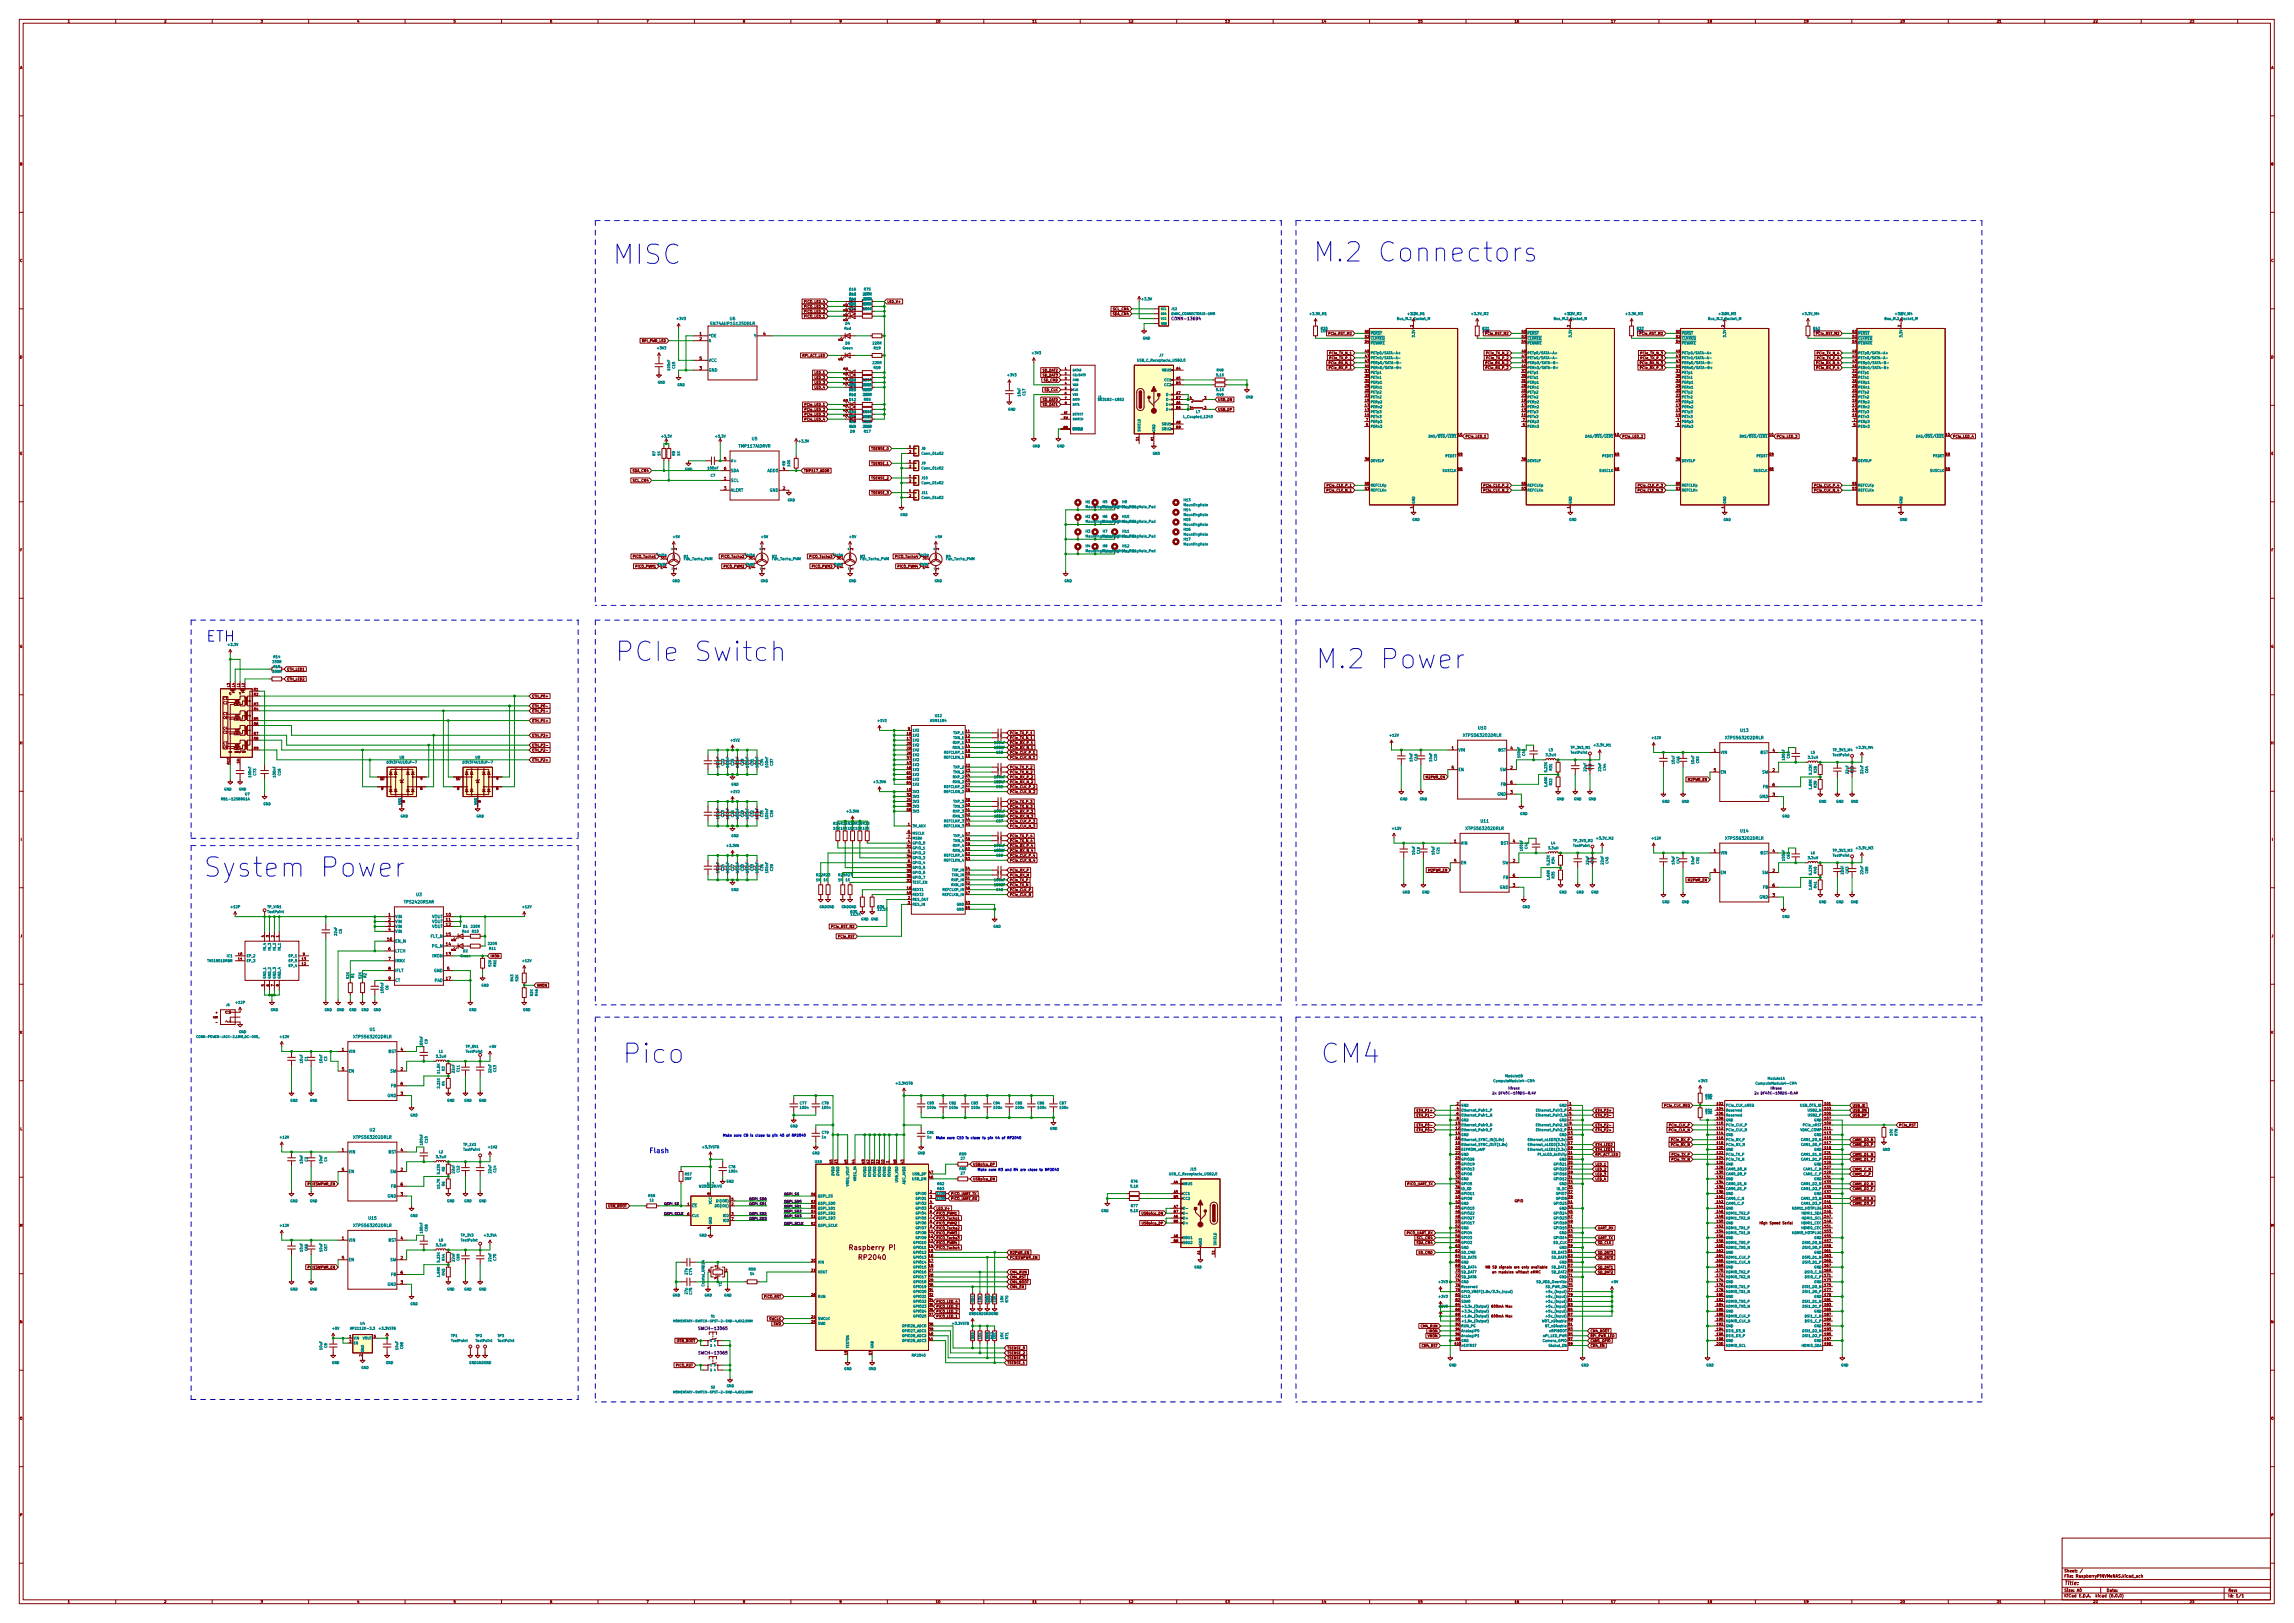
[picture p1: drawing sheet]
<svg xmlns="http://www.w3.org/2000/svg" width="1189mm" height="841mm" viewBox="0 0 1189 841" stroke-linecap="round" stroke-linejoin="round" font-family="sans-serif">
<defs><g id="words">
<g font-size="13.9" fill="#0000c2">
<text x="317" y="137">MISC</text>
<text x="681" y="136">M.2 Connectors</text>
<text x="319" y="343">PCIe Switch</text>
<text x="682" y="347">M.2 Power</text>
<text x="105" y="454">System Power</text>
<text x="323" y="551">Pico</text>
<text x="685" y="551">CM4</text>
</g>
<text font-size="7.6" fill="#0000c2" x="107" y="333">ETH</text>
<text font-size="3.5" fill="#0000c2" x="337" y="597">Flash</text>
<g font-size="3.5" fill="#840000">
<text x="441" y="648">Raspberry Pi</text>
<text x="446" y="653">RP2040</text>
</g>
<text font-size="2.8" fill="#840000" x="1070" y="821">Title:</text>
<g font-size="2.1" fill="#008484">
<text x="378" y="166">U6</text>
<text x="369" y="168">SN74AUP1G125DRLR</text>
<text x="367" y="175">*OE</text>
<text x="367" y="177">A</text>
<text x="391" y="175">Y</text>
<text x="367" y="187">VCC</text>
<text x="367" y="193">GND</text>
<text x="383" y="232">TMP117AIDRVR</text>
<text x="390" y="228">U5</text>
<text x="379" y="240">V+</text>
<text x="379" y="245">SDA</text>
<text x="398" y="245">ADD0</text>
<text x="379" y="250">SCL</text>
<text x="379" y="255">ALERT</text>
<text x="399" y="255">GND</text>
<text x="766" y="378">U10</text>
<text x="759" y="382">XTPS563202DRLR</text>
<text x="895" y="383">XTPS563202DRLR</text>
<text x="902" y="379">U13</text>
<text x="756" y="389">VIN</text>
<text x="777" y="389">BST</text>
<text x="892" y="391">VIN</text>
<text x="913" y="391">BST</text>
<text x="756" y="400">EN</text>
<text x="777" y="400">SW</text>
<text x="892" y="401">EN</text>
<text x="913" y="401">SW</text>
<text x="778" y="407">FB</text>
<text x="776" y="412">GND</text>
<text x="912" y="414">GND</text>
<text x="914" y="408">FB</text>
<text x="760" y="430">XTPS563202DRLR</text>
<text x="768" y="426">U11</text>
<text x="902" y="431">U14</text>
<text x="757" y="438">VIN</text>
<text x="778" y="438">BST</text>
<text x="895" y="435">XTPS563202DRLR</text>
<text x="892" y="443">VIN</text>
<text x="913" y="443">BST</text>
<text x="757" y="448">EN</text>
<text x="779" y="448">SW</text>
<text x="779" y="455">FB</text>
<text x="892" y="453">EN</text>
<text x="913" y="453">SW</text>
<text x="777" y="461">GND</text>
<text x="914" y="461">FB</text>
<text x="216" y="464">U3</text>
<text x="912" y="466">GND</text>
<text x="210" y="468">TPS2420RSAR</text>
<text x="205" y="476">VIN</text>
<text x="205" y="478">VIN</text>
<text x="224" y="476">VOUT</text>
<text x="224" y="478">VOUT</text>
<text x="205" y="481">VIN</text>
<text x="205" y="483">VIN</text>
<text x="223" y="486">FLT_N</text>
<text x="224" y="481">VOUT</text>
<text x="205" y="488">EN_N</text>
<text x="224" y="491">PG_N</text>
<text x="205" y="494">LTCH</text>
<text x="224" y="496">IMON</text>
<text x="205" y="499">IMAX</text>
<text x="205" y="504">IFLT</text>
<text x="225" y="504">GND</text>
<text x="205" y="509">CT</text>
<text x="225" y="509">PAD</text>
<text x="184" y="538">XTPS563202DRLR</text>
<text x="192" y="534">U1</text>
<text x="181" y="546">VIN</text>
<text x="201" y="546">BST</text>
<text x="181" y="556">EN</text>
<text x="202" y="556">SW</text>
<text x="203" y="563">FB</text>
<text x="201" y="568">GND</text>
<text x="192" y="586">U2</text>
<text x="184" y="590">XTPS563202DRLR</text>
<text x="181" y="598">VIN</text>
<text x="201" y="598">BST</text>
<text x="181" y="608">EN</text>
<text x="202" y="608">SW</text>
<text x="203" y="615">FB</text>
<text x="201" y="621">GND</text>
<text x="184" y="636">XTPS563202DRLR</text>
<text x="191" y="632">U15</text>
<text x="181" y="643">VIN</text>
<text x="201" y="643">BST</text>
<text x="181" y="654">EN</text>
<text x="202" y="654">SW</text>
<text x="203" y="661">FB</text>
<text x="201" y="666">GND</text>
</g>
<g font-size="2.1" fill="#840084">
<text x="608" y="166">CONN-13694</text>
<text x="363" y="689">SWCH-13065</text>
<text x="363" y="702">SWCH-13065</text>
</g>
<g font-size="2.1" fill="#840000">
<text x="363" y="174">1</text>
<text x="396" y="174">4</text>
<text x="363" y="176">2</text>
<text x="363" y="192">3</text>
<text x="363" y="186">5</text>
<text x="375" y="239">5</text>
<text x="375" y="244">6</text>
<text x="406" y="244">4</text>
<text x="375" y="249">1</text>
<text x="375" y="254">3</text>
<text x="406" y="254">2</text>
<text x="753" y="388">1</text>
<text x="783" y="388">4</text>
<text x="888" y="390">1</text>
<text x="919" y="390">4</text>
<text x="753" y="399">5</text>
<text x="783" y="399">2</text>
<text x="888" y="400">5</text>
<text x="919" y="400">2</text>
<text x="783" y="406">6</text>
<text x="919" y="407">6</text>
<text x="783" y="411">3</text>
<text x="919" y="413">3</text>
<text x="754" y="437">1</text>
<text x="784" y="437">4</text>
<text x="888" y="442">1</text>
<text x="919" y="442">4</text>
<text x="754" y="447">5</text>
<text x="784" y="447">2</text>
<text x="784" y="454">6</text>
<text x="888" y="452">5</text>
<text x="919" y="452">2</text>
<text x="784" y="460">3</text>
<text x="919" y="460">6</text>
<text x="919" y="465">3</text>
<text x="201" y="475">1</text>
<text x="201" y="477">2</text>
<text x="201" y="480">3</text>
<text x="231" y="475">10</text>
<text x="231" y="477">11</text>
<text x="231" y="480">12</text>
<text x="201" y="482">4</text>
<text x="231" y="485">15</text>
<text x="201" y="487">16</text>
<text x="231" y="490">14</text>
<text x="201" y="493">6</text>
<text x="201" y="498">7</text>
<text x="231" y="495">13</text>
<text x="201" y="503">8</text>
<text x="232" y="503">5</text>
<text x="201" y="508">9</text>
<text x="231" y="508">17</text>
<text x="177" y="545">1</text>
<text x="208" y="545">4</text>
<text x="177" y="555">5</text>
<text x="208" y="555">2</text>
<text x="208" y="562">6</text>
<text x="208" y="567">3</text>
<text x="177" y="597">1</text>
<text x="208" y="597">4</text>
<text x="177" y="607">5</text>
<text x="208" y="607">2</text>
<text x="208" y="614">6</text>
<text x="208" y="620">3</text>
<text x="177" y="642">1</text>
<text x="208" y="642">4</text>
<text x="177" y="653">5</text>
<text x="208" y="653">2</text>
<text x="208" y="665">3</text>
<text x="208" y="660">6</text>
<text x="1070" y="815">Sheet: /</text>
<text x="1070" y="817">File: RaspberryPiNVMeNAS.kicad_sch</text>
<text x="1070" y="828">KiCad E.D.A. kicad (6.0.0)</text>
<text x="1070" y="825">Size: A0</text>
<text x="1092" y="825">Date:</text>
<text x="1155" y="825">Rev:</text>
<text x="1155" y="828">Id: 1/1</text>
</g>
<g font-size="1.8" fill="#840000">
<text x="35" y="12">1</text>
<text x="85" y="12">2</text>
<text x="135" y="12">3</text>
<text x="185" y="12">4</text>
<text x="235" y="12">5</text>
<text x="285" y="12">6</text>
<text x="335" y="12">7</text>
<text x="385" y="12">8</text>
<text x="435" y="12">9</text>
<text x="485" y="12">10</text>
<text x="535" y="12">11</text>
<text x="585" y="12">12</text>
<text x="635" y="12">13</text>
<text x="685" y="12">14</text>
<text x="735" y="12">15</text>
<text x="785" y="12">16</text>
<text x="835" y="12">17</text>
<text x="885" y="12">18</text>
<text x="935" y="12">19</text>
<text x="985" y="12">20</text>
<text x="1035" y="12">21</text>
<text x="1085" y="12">22</text>
<text x="1135" y="12">23</text>
<text x="10" y="36">A</text>
<text x="1177" y="36">A</text>
<text x="10" y="86">B</text>
<text x="1177" y="86">B</text>
<text x="10" y="136">C</text>
<text x="1177" y="136">C</text>
<text x="417" y="160">PICO_LED_3</text>
<text x="417" y="157">PICO_LED_4</text>
<text x="440" y="161">Red</text>
<text x="460" y="157">LED_V+</text>
<text x="577" y="161">SCL_CM4</text>
<text x="417" y="162">PICO_LED_2</text>
<text x="417" y="165">PICO_LED_1</text>
<text x="577" y="163">SDA_CM4</text>
<text x="725" y="166">Bus_M.2_Socket_M</text>
<text x="806" y="166">Bus_M.2_Socket_M</text>
<text x="977" y="166">Bus_M.2_Socket_M</text>
<text x="689" y="173">PCIe_RST_M2</text>
<text x="708" y="172">50</text>
<text x="733" y="169" transform="rotate(-90 733 169)">2</text>
<text x="770" y="173">PCIe_RST_M2</text>
<text x="789" y="172">50</text>
<text x="814" y="169" transform="rotate(-90 814 169)">2</text>
<text x="850" y="173">PCIe_RST_M2</text>
<text x="869" y="172">50</text>
<text x="894" y="169" transform="rotate(-90 894 169)">2</text>
<text x="942" y="173">PCIe_RST_M2</text>
<text x="960" y="172">50</text>
<text x="985" y="169" transform="rotate(-90 985 169)">2</text>
<text x="333" y="177">RPI_PWR_LED</text>
<text x="708" y="175">52</text>
<text x="708" y="178">54</text>
<text x="789" y="175">52</text>
<text x="789" y="178">54</text>
<text x="869" y="175">52</text>
<text x="869" y="178">54</text>
<text x="960" y="175">52</text>
<text x="960" y="178">54</text>
<text x="10" y="186">D</text>
<text x="416" y="185">RPI_ACT_LED</text>
<text x="689" y="184">PCIe_TX_N_1</text>
<text x="708" y="185">47</text>
<text x="708" y="183">49</text>
<text x="771" y="184">PCIe_TX_N_2</text>
<text x="789" y="185">47</text>
<text x="789" y="183">49</text>
<text x="851" y="184">PCIe_TX_N_3</text>
<text x="869" y="185">47</text>
<text x="869" y="183">49</text>
<text x="942" y="184">PCIe_TX_N_4</text>
<text x="960" y="185">47</text>
<text x="960" y="183">49</text>
<text x="1177" y="186">D</text>
<text x="610" y="192">A4</text>
<text x="689" y="189">PCIe_RX_N_1</text>
<text x="689" y="191">PCIe_RX_P_1</text>
<text x="690" y="186">PCIe_TX_P_1</text>
<text x="708" y="190">41</text>
<text x="708" y="188">43</text>
<text x="771" y="189">PCIe_RX_N_2</text>
<text x="771" y="191">PCIe_RX_P_2</text>
<text x="771" y="186">PCIe_TX_P_2</text>
<text x="789" y="190">41</text>
<text x="789" y="188">43</text>
<text x="851" y="189">PCIe_RX_N_3</text>
<text x="851" y="191">PCIe_RX_P_3</text>
<text x="851" y="186">PCIe_TX_P_3</text>
<text x="869" y="190">41</text>
<text x="869" y="188">43</text>
<text x="942" y="189">PCIe_RX_N_4</text>
<text x="942" y="191">PCIe_RX_P_4</text>
<text x="942" y="186">PCIe_TX_P_4</text>
<text x="960" y="190">41</text>
<text x="960" y="188">43</text>
<text x="422" y="196">LED_2</text>
<text x="422" y="194">LED_1</text>
<text x="540" y="195">SD_DAT3</text>
<text x="540" y="193">SD_DAT2</text>
<text x="541" y="198">SD_CMD</text>
<text x="610" y="197">A5</text>
<text x="708" y="198">31</text>
<text x="708" y="195">35</text>
<text x="708" y="193">37</text>
<text x="789" y="198">31</text>
<text x="789" y="195">35</text>
<text x="789" y="193">37</text>
<text x="869" y="198">31</text>
<text x="869" y="195">35</text>
<text x="869" y="193">37</text>
<text x="960" y="198">31</text>
<text x="960" y="195">35</text>
<text x="960" y="193">37</text>
<text x="422" y="199">LED_3</text>
<text x="422" y="201">LED_4</text>
<text x="541" y="203">SD_CLK</text>
<text x="610" y="199">B5</text>
<text x="708" y="203">25</text>
<text x="708" y="200">29</text>
<text x="789" y="203">25</text>
<text x="789" y="200">29</text>
<text x="869" y="203">25</text>
<text x="869" y="200">29</text>
<text x="960" y="203">25</text>
<text x="960" y="200">29</text>
<text x="540" y="208">SD_DAT0</text>
<text x="610" y="209">A6</text>
<text x="610" y="204">A7</text>
<text x="610" y="207">B7</text>
<text x="617" y="207">4</text>
<text x="624" y="207">3</text>
<text x="631" y="208">USB_DN</text>
<text x="708" y="208">19</text>
<text x="708" y="206">23</text>
<text x="789" y="208">19</text>
<text x="789" y="206">23</text>
<text x="869" y="208">19</text>
<text x="869" y="206">23</text>
<text x="960" y="208">19</text>
<text x="960" y="206">23</text>
<text x="417" y="210">PCIe_LED_1</text>
<text x="417" y="215">PCIe_LED_3</text>
<text x="417" y="213">PCIe_LED_2</text>
<text x="540" y="210">SD_DAT1</text>
<text x="610" y="212">B6</text>
<text x="617" y="212">1</text>
<text x="624" y="212">2</text>
<text x="631" y="213">USB_DP</text>
<text x="708" y="216">11</text>
<text x="708" y="213">13</text>
<text x="708" y="211">17</text>
<text x="789" y="216">11</text>
<text x="789" y="213">13</text>
<text x="789" y="211">17</text>
<text x="869" y="216">11</text>
<text x="869" y="213">13</text>
<text x="869" y="211">17</text>
<text x="960" y="216">11</text>
<text x="960" y="213">13</text>
<text x="960" y="211">17</text>
<text x="417" y="218">PCIe_LED_4</text>
<text x="441" y="217">D3</text>
<text x="610" y="219">A8</text>
<text x="708" y="221">5</text>
<text x="708" y="218">7</text>
<text x="789" y="221">5</text>
<text x="789" y="218">7</text>
<text x="869" y="221">5</text>
<text x="869" y="218">7</text>
<text x="961" y="221">5</text>
<text x="961" y="218">7</text>
<text x="610" y="222">B8</text>
<text x="756" y="226">10</text>
<text x="760" y="227">PCIe_LED_1</text>
<text x="837" y="226">10</text>
<text x="841" y="227">PCIe_LED_2</text>
<text x="917" y="226">10</text>
<text x="921" y="227">PCIe_LED_3</text>
<text x="1009" y="226">10</text>
<text x="1012" y="227">PCIe_LED_4</text>
<text x="452" y="233">TSENSE_0</text>
<text x="471" y="232">1</text>
<text x="590" y="228" transform="rotate(-90 590 228)">S1</text>
<text x="598" y="228" transform="rotate(-90 598 228)">A1</text>
<text x="10" y="236">E</text>
<text x="471" y="240">1</text>
<text x="471" y="235">2</text>
<text x="708" y="239">38</text>
<text x="756" y="236">69</text>
<text x="789" y="239">38</text>
<text x="837" y="236">69</text>
<text x="869" y="239">38</text>
<text x="917" y="236">69</text>
<text x="960" y="239">38</text>
<text x="1009" y="236">69</text>
<text x="1177" y="236">E</text>
<text x="328" y="245">SDA_CM4</text>
<text x="417" y="245">TMP117_ADDR</text>
<text x="452" y="241">TSENSE_1</text>
<text x="471" y="242">2</text>
<text x="756" y="244">68</text>
<text x="837" y="244">68</text>
<text x="917" y="244">68</text>
<text x="1009" y="244">68</text>
<text x="328" y="250">SCL_CM4</text>
<text x="452" y="248">TSENSE_2</text>
<text x="471" y="247">1</text>
<text x="471" y="250">2</text>
<text x="708" y="251">55</text>
<text x="789" y="251">55</text>
<text x="869" y="251">55</text>
<text x="960" y="251">55</text>
<text x="452" y="256">TSENSE_3</text>
<text x="471" y="255">1</text>
<text x="471" y="258">2</text>
<text x="688" y="255">PCIe_CLK_N_1</text>
<text x="688" y="252">PCIe_CLK_P_1</text>
<text x="708" y="254">53</text>
<text x="769" y="255">PCIe_CLK_N_2</text>
<text x="769" y="252">PCIe_CLK_P_2</text>
<text x="789" y="254">53</text>
<text x="849" y="255">PCIe_CLK_N_3</text>
<text x="849" y="252">PCIe_CLK_P_3</text>
<text x="869" y="254">53</text>
<text x="941" y="255">PCIe_CLK_N_4</text>
<text x="941" y="252">PCIe_CLK_P_4</text>
<text x="960" y="254">53</text>
<text x="733" y="263" transform="rotate(-90 733 263)">1</text>
<text x="814" y="263" transform="rotate(-90 814 263)">1</text>
<text x="894" y="263" transform="rotate(-90 894 263)">1</text>
<text x="985" y="263" transform="rotate(-90 985 263)">1</text>
<text x="10" y="286">F</text>
<text x="351" y="285" transform="rotate(-90 351 285)">2</text>
<text x="396" y="285" transform="rotate(-90 396 285)">2</text>
<text x="442" y="285" transform="rotate(-90 442 285)">2</text>
<text x="487" y="285" transform="rotate(-90 487 285)">2</text>
<text x="1177" y="286">F</text>
<text x="329" y="289">PICO_Tacho1</text>
<text x="342" y="290">3</text>
<text x="374" y="289">PICO_Tacho2</text>
<text x="388" y="290">3</text>
<text x="420" y="289">PICO_Tacho3</text>
<text x="434" y="290">3</text>
<text x="465" y="289">PICO_Tacho4</text>
<text x="478" y="290">3</text>
<text x="330" y="294">PICO_PWM1</text>
<text x="342" y="295">4</text>
<text x="351" y="295" transform="rotate(-90 351 295)">1</text>
<text x="375" y="294">PICO_PWM2</text>
<text x="388" y="295">4</text>
<text x="396" y="295" transform="rotate(-90 396 295)">1</text>
<text x="421" y="294">PICO_PWM3</text>
<text x="434" y="295">4</text>
<text x="442" y="295" transform="rotate(-90 442 295)">1</text>
<text x="465" y="294">PICO_PWM4</text>
<text x="478" y="295">4</text>
<text x="487" y="295" transform="rotate(-90 487 295)">1</text>
<text x="10" y="336">G</text>
<text x="1177" y="336">G</text>
<text x="149" y="347">ETH_LED1</text>
<text x="149" y="353">ETH_LED2</text>
<text x="119" y="356" transform="rotate(-90 119 356)">L3</text>
<text x="122" y="356" transform="rotate(-90 122 356)">L4</text>
<text x="124" y="356" transform="rotate(-90 124 356)">L1</text>
<text x="127" y="356" transform="rotate(-90 127 356)">L2</text>
<text x="132" y="358">R1</text>
<text x="116" y="363">C1</text>
<text x="116" y="365">C2</text>
<text x="119" y="360">G</text>
<text x="124" y="360">Y</text>
<text x="132" y="360">R2</text>
<text x="132" y="366">R3</text>
<text x="276" y="361">ETH_P0+</text>
<text x="116" y="370">C3</text>
<text x="132" y="368">R4</text>
<text x="276" y="369">ETH_P1-</text>
<text x="276" y="367">ETH_P0-</text>
<text x="116" y="373">C6</text>
<text x="132" y="373">R5</text>
<text x="132" y="376">R6</text>
<text x="276" y="374">ETH_P1+</text>
<text x="116" y="378">C4</text>
<text x="116" y="380">C5</text>
<text x="132" y="381">R7</text>
<text x="132" y="383">R8</text>
<text x="276" y="382">ETH_P3+</text>
<text x="470" y="381">15</text>
<text x="470" y="383">17</text>
<text x="471" y="378">9</text>
<text x="501" y="380">11</text>
<text x="501" y="382">12</text>
<text x="523" y="383">PCIe_TX_N_1</text>
<text x="523" y="380">PCIe_TX_P_1</text>
<text x="10" y="386">H</text>
<text x="116" y="386">C7</text>
<text x="116" y="388">C8</text>
<text x="132" y="388">R9</text>
<text x="276" y="387">ETH_P3-</text>
<text x="276" y="389">ETH_P2-</text>
<text x="470" y="386">20</text>
<text x="470" y="388">29</text>
<text x="501" y="385">13</text>
<text x="501" y="387">14</text>
<text x="501" y="390">18</text>
<text x="523" y="388">PCIe_RX_N_1</text>
<text x="523" y="386">PCIe_RX_P_1</text>
<text x="1177" y="386">H</text>
<text x="119" y="396" transform="rotate(-90 119 396)">R10</text>
<text x="124" y="396" transform="rotate(-90 124 396)">SH</text>
<text x="276" y="394">ETH_P2+</text>
<text x="470" y="391">26</text>
<text x="470" y="393">37</text>
<text x="501" y="392">19</text>
<text x="523" y="391">PCIe_CLK_P_1</text>
<text x="523" y="393">PCIe_CLK_N_1</text>
<text x="470" y="396">43</text>
<text x="470" y="399">48</text>
<text x="470" y="401">61</text>
<text x="501" y="397">22</text>
<text x="501" y="400">23</text>
<text x="523" y="401">PCIe_TX_N_2</text>
<text x="523" y="398">PCIe_TX_P_2</text>
<text x="197" y="404">10</text>
<text x="198" y="404">1</text>
<text x="218" y="404">7</text>
<text x="237" y="404">10</text>
<text x="237" y="404">1</text>
<text x="257" y="404">7</text>
<text x="470" y="404">50</text>
<text x="470" y="406">64</text>
<text x="501" y="402">24</text>
<text x="501" y="405">25</text>
<text x="501" y="407">27</text>
<text x="523" y="403">PCIe_RX_P_2</text>
<text x="523" y="406">PCIe_RX_N_2</text>
<text x="739" y="403">M2PWR_EN</text>
<text x="875" y="405">M2PWR_EN</text>
<text x="198" y="409">2</text>
<text x="218" y="409">5</text>
<text x="237" y="409">2</text>
<text x="257" y="409">5</text>
<text x="470" y="410">10</text>
<text x="470" y="413">32</text>
<text x="501" y="410">28</text>
<text x="523" y="411">PCIe_CLK_N_2</text>
<text x="523" y="408">PCIe_CLK_P_2</text>
<text x="210" y="416" transform="rotate(-90 210 416)">8</text>
<text x="249" y="416" transform="rotate(-90 249 416)">8</text>
<text x="470" y="415">21</text>
<text x="470" y="418">38</text>
<text x="501" y="415">39</text>
<text x="501" y="418">40</text>
<text x="523" y="419">PCIe_TX_N_3</text>
<text x="523" y="416">PCIe_TX_P_3</text>
<text x="470" y="420">56</text>
<text x="501" y="420">41</text>
<text x="501" y="423">42</text>
<text x="501" y="425">44</text>
<text x="523" y="421">PCIe_RX_P_3</text>
<text x="523" y="424">PCIe_RX_N_3</text>
<text x="471" y="428">1</text>
<text x="471" y="432">6</text>
<text x="501" y="428">45</text>
<text x="523" y="429">PCIe_CLK_N_3</text>
<text x="523" y="426">PCIe_CLK_P_3</text>
<text x="11" y="436">I</text>
<text x="471" y="437">4</text>
<text x="471" y="434">7</text>
<text x="501" y="433">57</text>
<text x="501" y="435">58</text>
<text x="501" y="438">59</text>
<text x="523" y="436">PCIe_TX_N_4</text>
<text x="523" y="434">PCIe_TX_P_4</text>
<text x="1178" y="436">I</text>
<text x="470" y="439">31</text>
<text x="471" y="442">5</text>
<text x="501" y="440">60</text>
<text x="501" y="443">62</text>
<text x="523" y="444">PCIe_CLK_P_4</text>
<text x="523" y="441">PCIe_RX_N_4</text>
<text x="523" y="439">PCIe_RX_P_4</text>
<text x="470" y="449">30</text>
<text x="470" y="444">34</text>
<text x="471" y="447">8</text>
<text x="501" y="446">63</text>
<text x="523" y="447">PCIe_CLK_N_4</text>
<text x="470" y="452">35</text>
<text x="470" y="454">36</text>
<text x="501" y="456">51</text>
<text x="501" y="451">54</text>
<text x="501" y="453">55</text>
<text x="523" y="454">PCIe_RX_N</text>
<text x="523" y="452">PCIe_RX_P</text>
<text x="740" y="452">M2PWR_EN</text>
<text x="470" y="461">16</text>
<text x="470" y="457">33</text>
<text x="501" y="461">46</text>
<text x="501" y="458">52</text>
<text x="523" y="462">PCIe_CLK_P</text>
<text x="523" y="457">PCIe_TX_P</text>
<text x="523" y="459">PCIe_TX_N</text>
<text x="875" y="457">M2PWR_EN</text>
<text x="470" y="463">49</text>
<text x="471" y="466">2</text>
<text x="501" y="463">47</text>
<text x="523" y="464">PCIe_CLK_N</text>
<text x="471" y="468">3</text>
<text x="501" y="468">53</text>
<text x="501" y="471">65</text>
<text x="10" y="486">J</text>
<text x="137" y="486" transform="rotate(-90 137 486)">4</text>
<text x="139" y="486" transform="rotate(-90 139 486)">3</text>
<text x="142" y="486" transform="rotate(-90 142 486)">2</text>
<text x="145" y="486" transform="rotate(-90 145 486)">1</text>
<text x="431" y="481">PCIe_RST_M2</text>
<text x="435" y="486">PCIe_RST</text>
<text x="1177" y="486">J</text>
<text x="123" y="495">10</text>
<text x="123" y="498">11</text>
<text x="156" y="498">13</text>
<text x="157" y="495">9</text>
<text x="254" y="496">IMON</text>
<text x="156" y="500">12</text>
<text x="137" y="511" transform="rotate(-90 137 511)">5</text>
<text x="139" y="511" transform="rotate(-90 139 511)">6</text>
<text x="142" y="511" transform="rotate(-90 142 511)">7</text>
<text x="145" y="511" transform="rotate(-90 145 511)">8</text>
<text x="278" y="511">VMON</text>
<text x="10" y="536">K</text>
<text x="1177" y="536">K</text>
<text x="755" y="573">2</text>
<text x="755" y="575">4</text>
<text x="814" y="573">1</text>
<text x="814" y="575">3</text>
<text x="863" y="574">PCIe_CLK_REQ</text>
<text x="890" y="573">102</text>
<text x="890" y="575">104</text>
<text x="946" y="573">101</text>
<text x="946" y="575">103</text>
<text x="960" y="574">USB_ID</text>
<text x="735" y="576">ETH_P1+</text>
<text x="736" y="579">ETH_P1-</text>
<text x="755" y="578">6</text>
<text x="755" y="580">8</text>
<text x="814" y="578">5</text>
<text x="814" y="580">7</text>
<text x="827" y="576">ETH_P3+</text>
<text x="827" y="579">ETH_P3-</text>
<text x="890" y="578">106</text>
<text x="890" y="580">108</text>
<text x="946" y="578">105</text>
<text x="946" y="580">107</text>
<text x="960" y="579">USB_DP</text>
<text x="960" y="576">USB_DN</text>
<text x="10" y="586">L</text>
<text x="735" y="586">ETH_P0+</text>
<text x="736" y="584">ETH_P0-</text>
<text x="755" y="583">10</text>
<text x="755" y="585">12</text>
<text x="755" y="588">14</text>
<text x="813" y="585">11</text>
<text x="813" y="588">13</text>
<text x="814" y="583">9</text>
<text x="827" y="584">ETH_P2-</text>
<text x="827" y="586">ETH_P2+</text>
<text x="865" y="586">PCIe_CLK_N</text>
<text x="865" y="584">PCIe_CLK_P</text>
<text x="890" y="583">110</text>
<text x="890" y="585">112</text>
<text x="890" y="588">114</text>
<text x="946" y="583">109</text>
<text x="946" y="585">111</text>
<text x="946" y="588">113</text>
<text x="984" y="584">PCIe_RST</text>
<text x="1177" y="586">L</text>
<text x="755" y="590">16</text>
<text x="755" y="593">18</text>
<text x="813" y="590">15</text>
<text x="813" y="593">17</text>
<text x="827" y="594">ETH_LED2</text>
<text x="867" y="594">PCIe_RX_N</text>
<text x="867" y="591">PCIe_RX_P</text>
<text x="890" y="590">116</text>
<text x="890" y="593">118</text>
<text x="946" y="590">115</text>
<text x="946" y="593">117</text>
<text x="960" y="594">CAM1_D0_P</text>
<text x="960" y="591">CAM1_D0_N</text>
<text x="755" y="595">20</text>
<text x="755" y="598">22</text>
<text x="813" y="595">19</text>
<text x="813" y="598">21</text>
<text x="827" y="596">ETH_LED1</text>
<text x="827" y="599">RPI_ACT_LED</text>
<text x="867" y="599">PCIe_TX_P</text>
<text x="890" y="595">120</text>
<text x="890" y="598">122</text>
<text x="946" y="595">119</text>
<text x="946" y="598">121</text>
<text x="960" y="599">CAM1_D1_N</text>
<text x="432" y="603" transform="rotate(-90 432 603)">50</text>
<text x="434" y="603" transform="rotate(-90 434 603)">23</text>
<text x="439" y="603" transform="rotate(-90 439 603)">45</text>
<text x="443" y="603" transform="rotate(-90 443 603)">44</text>
<text x="448" y="603" transform="rotate(-90 448 603)">49</text>
<text x="451" y="603" transform="rotate(-90 451 603)">42</text>
<text x="453" y="603" transform="rotate(-90 453 603)">33</text>
<text x="456" y="603" transform="rotate(-90 456 603)">22</text>
<text x="458" y="603" transform="rotate(-90 458 603)">10</text>
<text x="461" y="602" transform="rotate(-90 461 602)">1</text>
<text x="465" y="603" transform="rotate(-90 465 603)">48</text>
<text x="468" y="603" transform="rotate(-90 468 603)">43</text>
<text x="504" y="604">USBpico_DP</text>
<text x="755" y="600">24</text>
<text x="755" y="603">26</text>
<text x="755" y="606">28</text>
<text x="813" y="600">23</text>
<text x="813" y="603">25</text>
<text x="813" y="606">27</text>
<text x="827" y="604">LED_1</text>
<text x="867" y="601">PCIe_TX_N</text>
<text x="890" y="600">124</text>
<text x="890" y="603">126</text>
<text x="890" y="606">128</text>
<text x="946" y="600">123</text>
<text x="946" y="603">125</text>
<text x="946" y="606">127</text>
<text x="960" y="601">CAM1_D1_P</text>
<text x="482" y="611">46</text>
<text x="482" y="608">47</text>
<text x="504" y="612">USBpico_DN</text>
<text x="755" y="608">30</text>
<text x="755" y="611">32</text>
<text x="813" y="608">29</text>
<text x="813" y="611">31</text>
<text x="827" y="607">LED_2</text>
<text x="827" y="612">LED_4</text>
<text x="827" y="609">LED_3</text>
<text x="890" y="608">130</text>
<text x="890" y="611">132</text>
<text x="946" y="608">129</text>
<text x="946" y="611">131</text>
<text x="960" y="609">CAM1_C_P</text>
<text x="960" y="607">CAM1_C_N</text>
<text x="159" y="614">PCIESWPWR_EN</text>
<text x="608" y="613">A4</text>
<text x="729" y="614">PICO_UART_TX</text>
<text x="755" y="613">34</text>
<text x="755" y="616">36</text>
<text x="813" y="613">33</text>
<text x="813" y="616">35</text>
<text x="890" y="613">134</text>
<text x="890" y="616">136</text>
<text x="946" y="613">133</text>
<text x="946" y="616">135</text>
<text x="960" y="614">CAM1_D2_N</text>
<text x="960" y="617">CAM1_D2_P</text>
<text x="368" y="619" transform="rotate(-90 368 619)">8</text>
<text x="379" y="622">5</text>
<text x="421" y="623">53</text>
<text x="421" y="620">56</text>
<text x="482" y="618">2</text>
<text x="482" y="621">3</text>
<text x="482" y="623">4</text>
<text x="493" y="619">PICO_UART_TX</text>
<text x="493" y="622">PICO_UART_RX</text>
<text x="608" y="618">A5</text>
<text x="608" y="621">B5</text>
<text x="755" y="618">38</text>
<text x="755" y="621">40</text>
<text x="755" y="623">42</text>
<text x="785" y="623">GPIO</text>
<text x="813" y="618">37</text>
<text x="813" y="621">39</text>
<text x="813" y="623">41</text>
<text x="890" y="618">138</text>
<text x="890" y="621">140</text>
<text x="890" y="623">142</text>
<text x="946" y="618">137</text>
<text x="946" y="621">139</text>
<text x="946" y="623">141</text>
<text x="960" y="622">CAM1_D3_N</text>
<text x="314" y="626">~{USB_BOOT}</text>
<text x="356" y="625">1</text>
<text x="356" y="630">6</text>
<text x="379" y="625">2</text>
<text x="379" y="630">3</text>
<text x="421" y="628">54</text>
<text x="421" y="626">55</text>
<text x="482" y="626">5</text>
<text x="482" y="628">6</text>
<text x="485" y="627">LED_V+</text>
<text x="485" y="629">PICO_PWM1</text>
<text x="592" y="629">USBpico_DN</text>
<text x="608" y="626">A7</text>
<text x="608" y="628">B7</text>
<text x="755" y="626">44</text>
<text x="755" y="628">46</text>
<text x="813" y="626">43</text>
<text x="813" y="628">45</text>
<text x="890" y="626">144</text>
<text x="890" y="628">146</text>
<text x="946" y="626">143</text>
<text x="946" y="628">145</text>
<text x="960" y="624">CAM1_D3_P</text>
<text x="10" y="636">M</text>
<text x="379" y="632">7</text>
<text x="421" y="631">51</text>
<text x="421" y="635">52</text>
<text x="482" y="631">7</text>
<text x="482" y="634">8</text>
<text x="485" y="634">PICO_PWM2</text>
<text x="485" y="632">PICO_Tacho1</text>
<text x="592" y="634">USBpico_DP</text>
<text x="608" y="631">A6</text>
<text x="608" y="634">B6</text>
<text x="755" y="631">48</text>
<text x="755" y="634">50</text>
<text x="813" y="631">47</text>
<text x="813" y="634">49</text>
<text x="890" y="631">148</text>
<text x="890" y="634">150</text>
<text x="913" y="634">High Speed Serial</text>
<text x="946" y="631">147</text>
<text x="946" y="634">149</text>
<text x="1177" y="636">M</text>
<text x="368" y="637" transform="rotate(-90 368 637)">4</text>
<text x="482" y="639">11</text>
<text x="482" y="641">12</text>
<text x="482" y="636">9</text>
<text x="485" y="640">PICO_PWM3</text>
<text x="485" y="637">PICO_Tacho2</text>
<text x="608" y="641">A8</text>
<text x="729" y="640">PICO_UART_RX</text>
<text x="755" y="636">52</text>
<text x="755" y="639">54</text>
<text x="755" y="641">56</text>
<text x="813" y="636">51</text>
<text x="813" y="639">53</text>
<text x="813" y="641">55</text>
<text x="828" y="637">UART_RX</text>
<text x="890" y="636">152</text>
<text x="890" y="639">154</text>
<text x="890" y="641">156</text>
<text x="946" y="636">151</text>
<text x="946" y="639">153</text>
<text x="946" y="641">155</text>
<text x="482" y="644">13</text>
<text x="482" y="646">14</text>
<text x="485" y="645">PICO_PWM4</text>
<text x="485" y="647">PICO_Tacho4</text>
<text x="485" y="642">PICO_Tacho3</text>
<text x="608" y="644">B8</text>
<text x="734" y="645">SDA_CM4</text>
<text x="735" y="642">SCL_CM4</text>
<text x="755" y="644">58</text>
<text x="755" y="646">60</text>
<text x="813" y="644">57</text>
<text x="813" y="646">59</text>
<text x="828" y="642">UART_TX</text>
<text x="828" y="645">SD_CLK</text>
<text x="890" y="644">158</text>
<text x="890" y="646">160</text>
<text x="946" y="644">157</text>
<text x="946" y="646">159</text>
<text x="421" y="654">20</text>
<text x="482" y="649">15</text>
<text x="482" y="651">16</text>
<text x="482" y="654">17</text>
<text x="523" y="650">M2PWR_EN</text>
<text x="523" y="652">PCIESWPWR_EN</text>
<text x="622" y="650" transform="rotate(-90 622 650)">A1</text>
<text x="630" y="650" transform="rotate(-90 630 650)">S1</text>
<text x="735" y="650">SD_CMD</text>
<text x="755" y="649">62</text>
<text x="755" y="651">64</text>
<text x="755" y="654">66</text>
<text x="813" y="649">61</text>
<text x="813" y="651">63</text>
<text x="813" y="654">65</text>
<text x="828" y="652">SD_DAT0</text>
<text x="828" y="650">SD_DAT3</text>
<text x="890" y="649">162</text>
<text x="890" y="651">164</text>
<text x="890" y="654">166</text>
<text x="946" y="649">161</text>
<text x="946" y="651">163</text>
<text x="946" y="654">165</text>
<text x="159" y="657">PCIESWPWR_EN</text>
<text x="367" y="659">4</text>
<text x="372" y="656" transform="rotate(-90 372 656)">1</text>
<text x="376" y="659">2</text>
<text x="421" y="659">21</text>
<text x="482" y="656">18</text>
<text x="482" y="659">27</text>
<text x="523" y="660">CM4_RUN</text>
<text x="755" y="656">68</text>
<text x="755" y="659">70</text>
<text x="772" y="657">NB SD signals are only available</text>
<text x="775" y="660">on modules without eMMC</text>
<text x="813" y="656">67</text>
<text x="813" y="659">69</text>
<text x="828" y="660">SD_DAT2</text>
<text x="828" y="657">SD_DAT1</text>
<text x="890" y="656">168</text>
<text x="890" y="659">170</text>
<text x="946" y="656">167</text>
<text x="946" y="659">169</text>
<text x="372" y="663" transform="rotate(-90 372 663)">3</text>
<text x="482" y="661">28</text>
<text x="482" y="664">29</text>
<text x="523" y="662">CM4_RST</text>
<text x="523" y="665">CM4_BOOT</text>
<text x="755" y="661">72</text>
<text x="755" y="664">74</text>
<text x="813" y="661">71</text>
<text x="813" y="664">73</text>
<text x="890" y="661">172</text>
<text x="890" y="664">174</text>
<text x="946" y="661">171</text>
<text x="946" y="664">173</text>
<text x="421" y="672">26</text>
<text x="482" y="667">30</text>
<text x="482" y="669">31</text>
<text x="482" y="672">32</text>
<text x="523" y="668">CM4_EN</text>
<text x="755" y="667">76</text>
<text x="755" y="669">78</text>
<text x="755" y="672">80</text>
<text x="813" y="667">75</text>
<text x="813" y="669">77</text>
<text x="813" y="672">79</text>
<text x="890" y="667">176</text>
<text x="890" y="669">178</text>
<text x="890" y="672">180</text>
<text x="946" y="667">175</text>
<text x="946" y="669">177</text>
<text x="946" y="672">179</text>
<text x="396" y="673">PICO_RST</text>
<text x="482" y="674">34</text>
<text x="482" y="677">35</text>
<text x="485" y="678">PICO_LED_3</text>
<text x="485" y="675">PICO_LED_4</text>
<text x="755" y="674">82</text>
<text x="755" y="677">84</text>
<text x="774" y="678">600mA Max</text>
<text x="813" y="674">81</text>
<text x="813" y="677">83</text>
<text x="890" y="674">182</text>
<text x="890" y="677">184</text>
<text x="946" y="674">181</text>
<text x="946" y="677">183</text>
<text x="421" y="683">24</text>
<text x="482" y="679">36</text>
<text x="482" y="682">37</text>
<text x="485" y="680">PICO_LED_2</text>
<text x="485" y="683">PICO_LED_1</text>
<text x="755" y="679">86</text>
<text x="755" y="682">88</text>
<text x="774" y="683">600mA Max</text>
<text x="813" y="679">85</text>
<text x="813" y="682">87</text>
<text x="890" y="679">186</text>
<text x="890" y="682">188</text>
<text x="946" y="679">185</text>
<text x="946" y="682">187</text>
<text x="10" y="686">N</text>
<text x="398" y="684">SWCLK</text>
<text x="401" y="687">SWD</text>
<text x="421" y="686">25</text>
<text x="482" y="687">38</text>
<text x="482" y="689">39</text>
<text x="737" y="688">CM4_RUN</text>
<text x="755" y="684">90</text>
<text x="755" y="687">92</text>
<text x="755" y="689">94</text>
<text x="813" y="684">89</text>
<text x="813" y="687">91</text>
<text x="813" y="689">93</text>
<text x="890" y="684">190</text>
<text x="890" y="687">192</text>
<text x="890" y="689">194</text>
<text x="946" y="684">189</text>
<text x="946" y="687">191</text>
<text x="946" y="689">193</text>
<text x="1177" y="686">N</text>
<text x="181" y="693">1</text>
<text x="181" y="696">3</text>
<text x="194" y="693">5</text>
<text x="349" y="695">~{USB_BOOT}</text>
<text x="482" y="692">40</text>
<text x="482" y="694">41</text>
<text x="740" y="693">VMON</text>
<text x="741" y="690">IMON</text>
<text x="755" y="692">96</text>
<text x="755" y="694">98</text>
<text x="813" y="692">95</text>
<text x="813" y="694">97</text>
<text x="824" y="690">CM4_BOOT</text>
<text x="824" y="695">CAM1_GPIO</text>
<text x="824" y="693">RPI_PWR_LED</text>
<text x="890" y="692">196</text>
<text x="890" y="694">198</text>
<text x="946" y="692">195</text>
<text x="946" y="694">197</text>
<text x="522" y="702">TSENSE_2</text>
<text x="522" y="699">TSENSE_0</text>
<text x="737" y="698">CM4_RST</text>
<text x="754" y="697">100</text>
<text x="813" y="697">99</text>
<text x="824" y="698">CM4_EN</text>
<text x="890" y="697">200</text>
<text x="946" y="697">199</text>
<text x="188" y="703" transform="rotate(-90 188 703)">2</text>
<text x="439" y="702" transform="rotate(-90 439 702)">19</text>
<text x="452" y="702" transform="rotate(-90 452 702)">57</text>
<text x="522" y="704">TSENSE_3</text>
<text x="522" y="707">TSENSE_1</text>
<text x="350" y="708">PICO_RST</text>
<text x="10" y="736">O</text>
<text x="1177" y="736">O</text>
<text x="10" y="786">P</text>
<text x="1177" y="786">P</text>
<text x="35" y="831">1</text>
<text x="85" y="831">2</text>
<text x="135" y="831">3</text>
<text x="185" y="831">4</text>
<text x="235" y="831">5</text>
<text x="285" y="831">6</text>
<text x="335" y="831">7</text>
<text x="385" y="831">8</text>
<text x="435" y="831">9</text>
<text x="485" y="831">10</text>
<text x="535" y="831">11</text>
<text x="585" y="831">12</text>
<text x="635" y="831">13</text>
<text x="685" y="831">14</text>
<text x="735" y="831">15</text>
<text x="785" y="831">16</text>
<text x="835" y="831">17</text>
<text x="885" y="831">18</text>
<text x="935" y="831">19</text>
<text x="985" y="831">20</text>
<text x="1035" y="831">21</text>
<text x="1085" y="831">22</text>
<text x="1135" y="831">23</text>
</g>
<g font-size="1.8" fill="#008484">
<text x="440" y="153">Red</text>
<text x="440" y="151">D16</text>
<text x="440" y="156">D14</text>
<text x="447" y="153">220R</text>
<text x="447" y="156">220R</text>
<text x="448" y="151">R75</text>
<text x="448" y="153">R74</text>
<text x="448" y="156">R73</text>
<text x="592" y="156">+3.3V</text>
<text x="440" y="158">Red</text>
<text x="447" y="158">220R</text>
<text x="447" y="161">220R</text>
<text x="448" y="158">R72</text>
<text x="351" y="166">+3V3</text>
<text x="679" y="163">+3.3V_M1</text>
<text x="730" y="163">+3.3V_M1</text>
<text x="732" y="163">J2</text>
<text x="763" y="163">+3.3V_M2</text>
<text x="811" y="163">+3.3V_M2</text>
<text x="813" y="163">J3</text>
<text x="843" y="163">+3.3V_M3</text>
<text x="886" y="166">Bus_M.2_Socket_M</text>
<text x="891" y="163">+3.3V_M3</text>
<text x="893" y="163">J4</text>
<text x="934" y="163">+3.3V_M4</text>
<text x="983" y="163">+3.3V_M4</text>
<text x="985" y="163">J5</text>
<text x="438" y="171">Red</text>
<text x="438" y="168">D4</text>
<text x="685" y="171">R20</text>
<text x="685" y="172">10K</text>
<text x="710" y="173">~{PERST}</text>
<text x="769" y="171">R21</text>
<text x="769" y="172">10K</text>
<text x="792" y="173">~{PERST}</text>
<text x="849" y="171">R37</text>
<text x="849" y="172">10K</text>
<text x="872" y="173">~{PERST}</text>
<text x="940" y="171">R42</text>
<text x="940" y="172">10K</text>
<text x="963" y="173">~{PERST}</text>
<text x="438" y="178">D6</text>
<text x="453" y="178">220R</text>
<text x="592" y="176">GND</text>
<text x="710" y="176">~{CLKREQ}</text>
<text x="710" y="178">~{PEWAKE}</text>
<text x="733" y="174" transform="rotate(-90 733 174)">3.3V</text>
<text x="792" y="176">~{CLKREQ}</text>
<text x="792" y="178">~{PEWAKE}</text>
<text x="815" y="174" transform="rotate(-90 815 174)">3.3V</text>
<text x="872" y="176">~{CLKREQ}</text>
<text x="872" y="178">~{PEWAKE}</text>
<text x="895" y="174" transform="rotate(-90 895 174)">3.3V</text>
<text x="963" y="176">~{CLKREQ}</text>
<text x="963" y="178">~{PEWAKE}</text>
<text x="986" y="174" transform="rotate(-90 986 174)">3.3V</text>
<text x="341" y="181">+3V3</text>
<text x="437" y="181">Green</text>
<text x="453" y="181">R19</text>
<text x="535" y="184">+3V3</text>
<text x="601" y="185">J7</text>
<text x="710" y="184">PETp0/SATA-A+</text>
<text x="792" y="184">PETp0/SATA-A+</text>
<text x="872" y="184">PETp0/SATA-A+</text>
<text x="963" y="184">PETp0/SATA-A+</text>
<text x="347" y="192" transform="rotate(-90 347 192)">100nF</text>
<text x="350" y="191" transform="rotate(-90 350 191)">C15</text>
<text x="453" y="189">220R</text>
<text x="453" y="191">R18</text>
<text x="590" y="187">USB_C_Receptacle_USB2.0</text>
<text x="710" y="191">PERn0/SATA-B+</text>
<text x="710" y="189">PERp0/SATA-B-</text>
<text x="710" y="186">PETn0/SATA-A-</text>
<text x="792" y="191">PERn0/SATA-B+</text>
<text x="792" y="189">PERp0/SATA-B-</text>
<text x="792" y="186">PETn0/SATA-A-</text>
<text x="872" y="191">PERn0/SATA-B+</text>
<text x="872" y="189">PERp0/SATA-B-</text>
<text x="872" y="186">PETn0/SATA-A-</text>
<text x="963" y="191">PERn0/SATA-B+</text>
<text x="963" y="189">PERp0/SATA-B-</text>
<text x="963" y="186">PETn0/SATA-A-</text>
<text x="440" y="198">Red</text>
<text x="447" y="198">220R</text>
<text x="522" y="195">+3V3</text>
<text x="602" y="192">VBUS</text>
<text x="604" y="198">CC1</text>
<text x="631" y="195">5.1K</text>
<text x="631" y="192">R48</text>
<text x="710" y="196">PETn1</text>
<text x="710" y="194">PETp1</text>
<text x="792" y="196">PETn1</text>
<text x="792" y="194">PETp1</text>
<text x="872" y="196">PETn1</text>
<text x="872" y="194">PETp1</text>
<text x="963" y="196">PETn1</text>
<text x="963" y="194">PETp1</text>
<text x="341" y="199">GND</text>
<text x="351" y="200">GND</text>
<text x="440" y="203">Red</text>
<text x="441" y="200">D9</text>
<text x="447" y="203">220R</text>
<text x="447" y="200">220R</text>
<text x="448" y="200">R52</text>
<text x="448" y="203">R53</text>
<text x="604" y="200">CC2</text>
<text x="631" y="203">5.1K</text>
<text x="710" y="204">PETp2</text>
<text x="710" y="201">PERn1</text>
<text x="710" y="199">PERp1</text>
<text x="792" y="204">PETp2</text>
<text x="792" y="201">PERn1</text>
<text x="792" y="199">PERp1</text>
<text x="872" y="204">PETp2</text>
<text x="872" y="201">PERn1</text>
<text x="872" y="199">PERp1</text>
<text x="963" y="204">PETp2</text>
<text x="963" y="201">PERn1</text>
<text x="963" y="199">PERp1</text>
<text x="440" y="205">D11</text>
<text x="440" y="208">D12</text>
<text x="447" y="205">220R</text>
<text x="448" y="208">R55</text>
<text x="448" y="205">R54</text>
<text x="529" y="205" transform="rotate(-90 529 205)">10uF</text>
<text x="531" y="205" transform="rotate(-90 531 205)">C17</text>
<text x="569" y="206">J1</text>
<text x="571" y="208">503182-1852</text>
<text x="631" y="205">R49</text>
<text x="646" y="206">GND</text>
<text x="710" y="209">PERp2</text>
<text x="710" y="206">PETn2</text>
<text x="792" y="209">PERp2</text>
<text x="792" y="206">PETn2</text>
<text x="872" y="209">PERp2</text>
<text x="872" y="206">PETn2</text>
<text x="963" y="209">PERp2</text>
<text x="963" y="206">PETn2</text>
<text x="440" y="214">Red</text>
<text x="447" y="214">220R</text>
<text x="523" y="213">GND</text>
<text x="605" y="210">D+</text>
<text x="605" y="213">D+</text>
<text x="620" y="214">L7</text>
<text x="710" y="214">PETp3</text>
<text x="710" y="211">PERn2</text>
<text x="792" y="214">PETp3</text>
<text x="792" y="211">PERn2</text>
<text x="872" y="214">PETp3</text>
<text x="872" y="211">PERn2</text>
<text x="963" y="214">PETp3</text>
<text x="963" y="211">PERn2</text>
<text x="441" y="222">D7</text>
<text x="441" y="219">D5</text>
<text x="447" y="219">220R</text>
<text x="447" y="217">220R</text>
<text x="447" y="222">220R</text>
<text x="448" y="222">R16</text>
<text x="448" y="219">R13</text>
<text x="448" y="217">R12</text>
<text x="603" y="220">SBU1</text>
<text x="614" y="217">L_Coupled_1243</text>
<text x="710" y="217">PETn3</text>
<text x="710" y="222">PERn3</text>
<text x="710" y="219">PERp3</text>
<text x="792" y="217">PETn3</text>
<text x="792" y="222">PERn3</text>
<text x="792" y="219">PERp3</text>
<text x="872" y="217">PETn3</text>
<text x="872" y="222">PERn3</text>
<text x="872" y="219">PERp3</text>
<text x="963" y="217">PETn3</text>
<text x="963" y="222">PERn3</text>
<text x="963" y="219">PERp3</text>
<text x="343" y="227">+3.3V</text>
<text x="371" y="227">+3.3V</text>
<text x="441" y="224">D8</text>
<text x="448" y="224">R17</text>
<text x="591" y="224" transform="rotate(-90 591 224)">SHIELD</text>
<text x="599" y="224" transform="rotate(-90 599 224)">GND</text>
<text x="603" y="223">SBU2</text>
<text x="740" y="227">DAS/~{DSS}/~{LED1}</text>
<text x="821" y="227">DAS/~{DSS}/~{LED1}</text>
<text x="901" y="227">DAS/~{DSS}/~{LED1}</text>
<text x="992" y="227">DAS/~{DSS}/~{LED1}</text>
<text x="414" y="229">+3.3V</text>
<text x="478" y="233">J8</text>
<text x="535" y="232">GND</text>
<text x="548" y="232">GND</text>
<text x="340" y="236" transform="rotate(-90 340 236)">R7</text>
<text x="342" y="236" transform="rotate(-90 342 236)">1K</text>
<text x="350" y="236" transform="rotate(-90 350 236)">R8</text>
<text x="352" y="236" transform="rotate(-90 352 236)">1K</text>
<text x="478" y="236">Conn_01x02</text>
<text x="597" y="236">GND</text>
<text x="710" y="239">DEVSLP</text>
<text x="749" y="237">PEDET</text>
<text x="792" y="239">DEVSLP</text>
<text x="831" y="237">PEDET</text>
<text x="872" y="239">DEVSLP</text>
<text x="911" y="237">PEDET</text>
<text x="963" y="239">DEVSLP</text>
<text x="1002" y="237">PEDET</text>
<text x="355" y="244">GND</text>
<text x="367" y="243">100nF</text>
<text x="407" y="241" transform="rotate(-90 407 241)">R9</text>
<text x="410" y="242" transform="rotate(-90 410 242)">10K</text>
<text x="478" y="241">J9</text>
<text x="478" y="243">Conn_01x02</text>
<text x="748" y="245">SUSCLK</text>
<text x="829" y="245">SUSCLK</text>
<text x="909" y="245">SUSCLK</text>
<text x="1001" y="245">SUSCLK</text>
<text x="368" y="247">C7</text>
<text x="478" y="248">J10</text>
<text x="478" y="251">Conn_01x02</text>
<text x="478" y="256">J11</text>
<text x="710" y="255">REFCLKn</text>
<text x="710" y="252">REFCLKp</text>
<text x="792" y="255">REFCLKn</text>
<text x="792" y="252">REFCLKp</text>
<text x="872" y="255">REFCLKn</text>
<text x="872" y="252">REFCLKp</text>
<text x="963" y="255">REFCLKn</text>
<text x="963" y="252">REFCLKp</text>
<text x="408" y="260">GND</text>
<text x="478" y="258">Conn_01x02</text>
<text x="563" y="261">H1</text>
<text x="563" y="263">MountingHole_Pad</text>
<text x="572" y="261">H5</text>
<text x="582" y="261">H9</text>
<text x="582" y="263">MountingHole_Pad</text>
<text x="614" y="260">H13</text>
<text x="614" y="262">MountingHole</text>
<text x="733" y="261" transform="rotate(-90 733 261)">GND</text>
<text x="815" y="261" transform="rotate(-90 815 261)">GND</text>
<text x="895" y="261" transform="rotate(-90 895 261)">GND</text>
<text x="986" y="261" transform="rotate(-90 986 261)">GND</text>
<text x="467" y="267">GND</text>
<text x="563" y="268">H2</text>
<text x="572" y="268">H6</text>
<text x="582" y="268">H10</text>
<text x="614" y="270">H15</text>
<text x="614" y="265">H14</text>
<text x="614" y="267">MountingHole</text>
<text x="732" y="270">GND</text>
<text x="813" y="270">GND</text>
<text x="893" y="270">GND</text>
<text x="985" y="270">GND</text>
<text x="563" y="276">H3</text>
<text x="563" y="271">MountingHole_Pad</text>
<text x="572" y="276">H7</text>
<text x="582" y="276">H11</text>
<text x="582" y="271">MountingHole_Pad</text>
<text x="614" y="275">H16</text>
<text x="614" y="272">MountingHole</text>
<text x="349" y="279">+5V</text>
<text x="395" y="279">+5V</text>
<text x="440" y="279">+5V</text>
<text x="485" y="279">+5V</text>
<text x="563" y="278">MountingHole_Pad</text>
<text x="582" y="278">MountingHole_Pad</text>
<text x="614" y="280">H17</text>
<text x="614" y="278">MountingHole</text>
<text x="349" y="285" transform="rotate(-90 349 285)">+</text>
<text x="395" y="285" transform="rotate(-90 395 285)">+</text>
<text x="440" y="285" transform="rotate(-90 440 285)">+</text>
<text x="485" y="285" transform="rotate(-90 485 285)">+</text>
<text x="563" y="284">H4</text>
<text x="563" y="286">MountingHole_Pad</text>
<text x="572" y="284">H8</text>
<text x="582" y="284">H12</text>
<text x="582" y="286">MountingHole_Pad</text>
<text x="614" y="283">MountingHole</text>
<text x="340" y="288">Tacho</text>
<text x="341" y="293">PWM</text>
<text x="355" y="289">M1</text>
<text x="355" y="290">Fan_Tacho_PWM</text>
<text x="386" y="288">Tacho</text>
<text x="386" y="293">PWM</text>
<text x="400" y="289">M2</text>
<text x="400" y="290">Fan_Tacho_PWM</text>
<text x="432" y="288">Tacho</text>
<text x="432" y="293">PWM</text>
<text x="446" y="289">M3</text>
<text x="446" y="290">Fan_Tacho_PWM</text>
<text x="476" y="288">Tacho</text>
<text x="477" y="293">PWM</text>
<text x="490" y="289">M4</text>
<text x="490" y="290">Fan_Tacho_PWM</text>
<text x="349" y="295" transform="rotate(-90 349 295)">-</text>
<text x="395" y="295" transform="rotate(-90 395 295)">-</text>
<text x="440" y="295" transform="rotate(-90 440 295)">-</text>
<text x="485" y="295" transform="rotate(-90 485 295)">-</text>
<text x="349" y="302">GND</text>
<text x="394" y="302">GND</text>
<text x="440" y="302">GND</text>
<text x="484" y="302">GND</text>
<text x="552" y="302">GND</text>
<text x="118" y="335">+3.3V</text>
<text x="142" y="341">R14</text>
<text x="141" y="344">330R</text>
<text x="142" y="346">R15</text>
<text x="141" y="349">330R</text>
<text x="485" y="372">U12</text>
<text x="455" y="374">+1V2</text>
<text x="482" y="374">ASM1184</text>
<text x="473" y="382">1V2</text>
<text x="473" y="379">1V2</text>
<text x="494" y="383">TXN_1</text>
<text x="494" y="380">TXP_1</text>
<text x="721" y="382">+12V</text>
<text x="856" y="383">+12V</text>
<text x="379" y="384">+1V2</text>
<text x="473" y="384">1V2</text>
<text x="473" y="387">1V2</text>
<text x="473" y="389">1V2</text>
<text x="494" y="388">RXN_1</text>
<text x="494" y="385">RXP_1</text>
<text x="516" y="388">100nF</text>
<text x="516" y="385">100nF</text>
<text x="517" y="388">C52</text>
<text x="803" y="389">L3</text>
<text x="814" y="388">TP_3V3_M1</text>
<text x="827" y="387">+3.3V_M1</text>
<text x="950" y="389">TP_3V3_M4</text>
<text x="962" y="388">+3.3V_M4</text>
<text x="201" y="396">D3V3F4U10LP-7</text>
<text x="207" y="393">U8</text>
<text x="241" y="396">D3V3F4U10LP-7</text>
<text x="247" y="393">U9</text>
<text x="473" y="392">1V2</text>
<text x="473" y="394">1V2</text>
<text x="489" y="393">REFCLKN_1</text>
<text x="490" y="391">REFCLKP_1</text>
<text x="517" y="391">C53</text>
<text x="732" y="395" transform="rotate(-90 732 395)">10uF</text>
<text x="735" y="394" transform="rotate(-90 735 394)">C18</text>
<text x="742" y="395" transform="rotate(-90 742 395)">10uF</text>
<text x="745" y="394" transform="rotate(-90 745 394)">C20</text>
<text x="788" y="392" transform="rotate(-90 788 392)">100nF</text>
<text x="791" y="392" transform="rotate(-90 791 392)">C40</text>
<text x="802" y="392">3.3uH</text>
<text x="814" y="391">TestPoint</text>
<text x="868" y="396" transform="rotate(-90 868 396)">10uF</text>
<text x="871" y="395" transform="rotate(-90 871 395)">C46</text>
<text x="878" y="396" transform="rotate(-90 878 396)">10uF</text>
<text x="881" y="395" transform="rotate(-90 881 395)">C50</text>
<text x="925" y="394" transform="rotate(-90 925 394)">100nF</text>
<text x="928" y="393" transform="rotate(-90 928 393)">C60</text>
<text x="937" y="393">3.3uH</text>
<text x="939" y="391">L5</text>
<text x="950" y="392">TestPoint</text>
<text x="133" y="402" transform="rotate(-90 133 402)">C73</text>
<text x="145" y="402" transform="rotate(-90 145 402)">C16</text>
<text x="373" y="398" transform="rotate(-90 373 398)">100nF</text>
<text x="375" y="397" transform="rotate(-90 375 397)">C22</text>
<text x="378" y="398" transform="rotate(-90 378 398)">100nF</text>
<text x="380" y="397" transform="rotate(-90 380 397)">C25</text>
<text x="383" y="398" transform="rotate(-90 383 398)">100nF</text>
<text x="385" y="397" transform="rotate(-90 385 397)">C28</text>
<text x="388" y="398" transform="rotate(-90 388 398)">100nF</text>
<text x="391" y="397" transform="rotate(-90 391 397)">C31</text>
<text x="393" y="398" transform="rotate(-90 393 398)">100nF</text>
<text x="396" y="397" transform="rotate(-90 396 397)">C34</text>
<text x="398" y="398" transform="rotate(-90 398 398)">100nF</text>
<text x="401" y="397" transform="rotate(-90 401 397)">C37</text>
<text x="473" y="397">1V2</text>
<text x="473" y="399">1V2</text>
<text x="473" y="402">1V2</text>
<text x="494" y="401">TXN_2</text>
<text x="494" y="398">TXP_2</text>
<text x="802" y="400" transform="rotate(-90 802 400)">5.23K</text>
<text x="805" y="399" transform="rotate(-90 805 399)">R31</text>
<text x="822" y="400" transform="rotate(-90 822 400)">22uF</text>
<text x="825" y="399" transform="rotate(-90 825 399)">C42</text>
<text x="830" y="400" transform="rotate(-90 830 400)">22uF</text>
<text x="832" y="399" transform="rotate(-90 832 399)">C44</text>
<text x="939" y="401" transform="rotate(-90 939 401)">5.23K</text>
<text x="942" y="400" transform="rotate(-90 942 400)">R38</text>
<text x="958" y="401" transform="rotate(-90 958 401)">22uF</text>
<text x="961" y="400" transform="rotate(-90 961 400)">C62</text>
<text x="966" y="401" transform="rotate(-90 966 401)">22uF</text>
<text x="968" y="400" transform="rotate(-90 968 400)">C64</text>
<text x="130" y="403" transform="rotate(-90 130 403)">100nF</text>
<text x="143" y="403" transform="rotate(-90 143 403)">100nF</text>
<text x="379" y="407">GND</text>
<text x="453" y="406">+3.3VA</text>
<text x="473" y="405">1V2</text>
<text x="473" y="407">1V2</text>
<text x="494" y="406">RXN_2</text>
<text x="494" y="403">RXP_2</text>
<text x="516" y="403">100nF</text>
<text x="516" y="406">100nF</text>
<text x="517" y="406">C54</text>
<text x="802" y="408" transform="rotate(-90 802 408)">1.69K</text>
<text x="805" y="407" transform="rotate(-90 805 407)">R32</text>
<text x="116" y="410">GND</text>
<text x="124" y="410">GND</text>
<text x="127" y="412">U7</text>
<text x="379" y="411">+1V2</text>
<text x="473" y="411">3V3</text>
<text x="473" y="413">3V3</text>
<text x="489" y="411">REFCLKN_2</text>
<text x="490" y="408">REFCLKP_2</text>
<text x="517" y="408">C55</text>
<text x="939" y="409" transform="rotate(-90 939 409)">1.69K</text>
<text x="942" y="408" transform="rotate(-90 942 408)">R39</text>
<text x="115" y="415">RB1-125B8G1A</text>
<text x="136" y="417">GND</text>
<text x="208" y="417" transform="rotate(-90 208 417)">VSS</text>
<text x="247" y="417" transform="rotate(-90 247 417)">VSS</text>
<text x="473" y="416">3V3</text>
<text x="473" y="418">3V3</text>
<text x="494" y="418">TXN_3</text>
<text x="494" y="416">TXP_3</text>
<text x="726" y="415">GND</text>
<text x="736" y="415">GND</text>
<text x="807" y="415">GND</text>
<text x="816" y="415">GND</text>
<text x="824" y="415">GND</text>
<text x="862" y="416">GND</text>
<text x="872" y="416">GND</text>
<text x="943" y="416">GND</text>
<text x="952" y="416">GND</text>
<text x="959" y="416">GND</text>
<text x="208" y="424">GND</text>
<text x="247" y="424">GND</text>
<text x="373" y="424" transform="rotate(-90 373 424)">100nF</text>
<text x="375" y="423" transform="rotate(-90 375 423)">C23</text>
<text x="378" y="424" transform="rotate(-90 378 424)">100nF</text>
<text x="380" y="423" transform="rotate(-90 380 423)">C26</text>
<text x="383" y="424" transform="rotate(-90 383 424)">100nF</text>
<text x="385" y="423" transform="rotate(-90 385 423)">C29</text>
<text x="388" y="424" transform="rotate(-90 388 424)">100nF</text>
<text x="391" y="423" transform="rotate(-90 391 423)">C32</text>
<text x="393" y="424" transform="rotate(-90 393 424)">100nF</text>
<text x="396" y="423" transform="rotate(-90 396 423)">C35</text>
<text x="398" y="424" transform="rotate(-90 398 424)">100nF</text>
<text x="401" y="423" transform="rotate(-90 401 423)">C38</text>
<text x="439" y="421">+3.3VA</text>
<text x="473" y="421">3V3</text>
<text x="494" y="424">RXN_3</text>
<text x="494" y="421">RXP_3</text>
<text x="516" y="421">100nF</text>
<text x="516" y="424">100nF</text>
<text x="517" y="424">C56</text>
<text x="788" y="422">GND</text>
<text x="924" y="424">GND</text>
<text x="432" y="427">R24 R26 R28 R29 R33</text>
<text x="432" y="430">10K 10K 10K 10K 10K</text>
<text x="473" y="429">3V_AUX</text>
<text x="489" y="429">REFCLKN_3</text>
<text x="490" y="426">REFCLKP_3</text>
<text x="517" y="426">C57</text>
<text x="722" y="430">+12V</text>
<text x="379" y="434">GND</text>
<text x="473" y="438">GPIO_0</text>
<text x="473" y="432">MSCLK</text>
<text x="473" y="435">MSDA</text>
<text x="494" y="436">TXN_4</text>
<text x="494" y="434">TXP_4</text>
<text x="804" y="438">L4</text>
<text x="816" y="436">TP_3V3_M2</text>
<text x="828" y="435">+3.3V_M2</text>
<text x="856" y="435">+12V</text>
<text x="377" y="439">+3.3VA</text>
<text x="473" y="440">GPIO_1</text>
<text x="473" y="443">GPIO_2</text>
<text x="490" y="444">REFCLKP_4</text>
<text x="494" y="441">RXN_4</text>
<text x="494" y="439">RXP_4</text>
<text x="516" y="441">100nF</text>
<text x="516" y="439">100nF</text>
<text x="517" y="444">C59</text>
<text x="517" y="441">C58</text>
<text x="733" y="443" transform="rotate(-90 733 443)">10uF</text>
<text x="736" y="442" transform="rotate(-90 736 442)">C19</text>
<text x="744" y="443" transform="rotate(-90 744 443)">10uF</text>
<text x="746" y="442" transform="rotate(-90 746 442)">C21</text>
<text x="789" y="441" transform="rotate(-90 789 441)">100nF</text>
<text x="792" y="440" transform="rotate(-90 792 440)">C41</text>
<text x="803" y="440">3.3uH</text>
<text x="816" y="439">TestPoint</text>
<text x="939" y="443">L6</text>
<text x="950" y="441">TP_3V3_M3</text>
<text x="950" y="444">TestPoint</text>
<text x="962" y="440">+3.3V_M3</text>
<text x="473" y="445">GPIO_3</text>
<text x="473" y="448">GPIO_4</text>
<text x="489" y="446">REFCLKN_4</text>
<text x="803" y="448" transform="rotate(-90 803 448)">5.23K</text>
<text x="806" y="447" transform="rotate(-90 806 447)">R34</text>
<text x="824" y="448" transform="rotate(-90 824 448)">22uF</text>
<text x="826" y="447" transform="rotate(-90 826 447)">C43</text>
<text x="831" y="448" transform="rotate(-90 831 448)">22uF</text>
<text x="834" y="447" transform="rotate(-90 834 447)">C45</text>
<text x="868" y="448" transform="rotate(-90 868 448)">10uF</text>
<text x="871" y="447" transform="rotate(-90 871 447)">C47</text>
<text x="878" y="448" transform="rotate(-90 878 448)">10uF</text>
<text x="881" y="447" transform="rotate(-90 881 447)">C51</text>
<text x="925" y="446" transform="rotate(-90 925 446)">100nF</text>
<text x="928" y="445" transform="rotate(-90 928 445)">C61</text>
<text x="937" y="445">3.3uH</text>
<text x="373" y="452" transform="rotate(-90 373 452)">100nF</text>
<text x="375" y="451" transform="rotate(-90 375 451)">C24</text>
<text x="378" y="452" transform="rotate(-90 378 452)">100nF</text>
<text x="380" y="451" transform="rotate(-90 380 451)">C27</text>
<text x="383" y="452" transform="rotate(-90 383 452)">100nF</text>
<text x="385" y="451" transform="rotate(-90 385 451)">C30</text>
<text x="388" y="452" transform="rotate(-90 388 452)">100nF</text>
<text x="391" y="451" transform="rotate(-90 391 451)">C33</text>
<text x="393" y="452" transform="rotate(-90 393 452)">100nF</text>
<text x="396" y="451" transform="rotate(-90 396 451)">C36</text>
<text x="398" y="452" transform="rotate(-90 398 452)">100nF</text>
<text x="401" y="451" transform="rotate(-90 401 451)">C39</text>
<text x="423" y="454">R22 R23</text>
<text x="435" y="454">R25 R27</text>
<text x="473" y="450">GPIO_5</text>
<text x="473" y="453">GPIO_6</text>
<text x="473" y="455">GPIO_7</text>
<text x="494" y="454">TXN_IN</text>
<text x="494" y="452">TXP_IN</text>
<text x="803" y="456" transform="rotate(-90 803 456)">1.69K</text>
<text x="806" y="455" transform="rotate(-90 806 455)">R35</text>
<text x="939" y="453" transform="rotate(-90 939 453)">5.23K</text>
<text x="942" y="453" transform="rotate(-90 942 453)">R40</text>
<text x="956" y="453" transform="rotate(-90 956 453)">22uF</text>
<text x="958" y="453" transform="rotate(-90 958 453)">C63</text>
<text x="966" y="453" transform="rotate(-90 966 453)">22uF</text>
<text x="968" y="453" transform="rotate(-90 968 453)">C65</text>
<text x="379" y="462">GND</text>
<text x="423" y="457">1K</text>
<text x="427" y="457">1K</text>
<text x="435" y="457">1K</text>
<text x="438" y="457">1K</text>
<text x="473" y="462">REXT1</text>
<text x="473" y="458">TEST_EN</text>
<text x="489" y="462">REFCLKP_IN</text>
<text x="493" y="459">RXN_IN</text>
<text x="493" y="457">RXP_IN</text>
<text x="516" y="457">100nF</text>
<text x="516" y="459">100nF</text>
<text x="517" y="459">C48</text>
<text x="517" y="462">C49</text>
<text x="939" y="461" transform="rotate(-90 939 461)">1.69K</text>
<text x="942" y="460" transform="rotate(-90 942 460)">R41</text>
<text x="473" y="467">RES_OUT</text>
<text x="473" y="464">REXT2</text>
<text x="489" y="464">REFCLKN_IN</text>
<text x="727" y="463">GND</text>
<text x="737" y="463">GND</text>
<text x="808" y="463">GND</text>
<text x="817" y="463">GND</text>
<text x="825" y="463">GND</text>
<text x="120" y="471">+12P</text>
<text x="139" y="471">TP_VIN1</text>
<text x="139" y="473">TestPoint</text>
<text x="271" y="471">+12V</text>
<text x="425" y="471">GNDGND</text>
<text x="436" y="471">GNDGND</text>
<text x="441" y="473">R30</text>
<text x="455" y="471">R36</text>
<text x="455" y="472">12.1K</text>
<text x="473" y="469">RES_IN</text>
<text x="496" y="469">GND</text>
<text x="496" y="472">GND</text>
<text x="789" y="471">GND</text>
<text x="862" y="468">GND</text>
<text x="872" y="468">GND</text>
<text x="943" y="468">GND</text>
<text x="952" y="468">GND</text>
<text x="959" y="468">GND</text>
<text x="441" y="474">12.1K</text>
<text x="446" y="477">GND GND</text>
<text x="924" y="476">GND</text>
<text x="175" y="485" transform="rotate(-90 175 485)">22uF</text>
<text x="177" y="484" transform="rotate(-90 177 484)">C5</text>
<text x="240" y="483">Red</text>
<text x="240" y="481">D1</text>
<text x="244" y="481">220R</text>
<text x="245" y="483">R10</text>
<text x="515" y="481">GND</text>
<text x="253" y="490">220R</text>
<text x="118" y="496">IC1</text>
<text x="128" y="496">EP_2</text>
<text x="138" y="492" transform="rotate(-90 138 492)">IN_4</text>
<text x="140" y="492" transform="rotate(-90 140 492)">IN_3</text>
<text x="143" y="492" transform="rotate(-90 143 492)">IN_2</text>
<text x="145" y="492" transform="rotate(-90 145 492)">IN_1</text>
<text x="150" y="496">EP_1</text>
<text x="239" y="496">Green</text>
<text x="240" y="493">D2</text>
<text x="254" y="492">R11</text>
<text x="108" y="499">TVS1801DRBR</text>
<text x="128" y="499">EP_3</text>
<text x="150" y="501">EP_4</text>
<text x="150" y="499">EP_5</text>
<text x="255" y="501" transform="rotate(-90 255 501)">52K</text>
<text x="257" y="501" transform="rotate(-90 257 501)">R61</text>
<text x="271" y="499">+12V</text>
<text x="138" y="507" transform="rotate(-90 138 507)">GND_1</text>
<text x="140" y="507" transform="rotate(-90 140 507)">GND_2</text>
<text x="143" y="507" transform="rotate(-90 143 507)">GND_3</text>
<text x="145" y="507" transform="rotate(-90 145 507)">GND_4</text>
<text x="181" y="507" transform="rotate(-90 181 507)">52K</text>
<text x="184" y="507" transform="rotate(-90 184 507)">R1</text>
<text x="187" y="507" transform="rotate(-90 187 507)">52K</text>
<text x="190" y="507" transform="rotate(-90 190 507)">R2</text>
<text x="266" y="508" transform="rotate(-90 266 508)">R43</text>
<text x="269" y="508" transform="rotate(-90 269 508)">52K</text>
<text x="199" y="514" transform="rotate(-90 199 514)">100nF</text>
<text x="201" y="513" transform="rotate(-90 201 513)">C6</text>
<text x="249" y="511">GND</text>
<text x="122" y="520">+12P</text>
<text x="276" y="516" transform="rotate(-90 276 516)">52K</text>
<text x="279" y="516" transform="rotate(-90 279 516)">R46</text>
<text x="140" y="524">GND</text>
<text x="168" y="524">GND</text>
<text x="175" y="524">GND</text>
<text x="181" y="524">GND</text>
<text x="187" y="524">GND</text>
<text x="194" y="524">GND</text>
<text x="243" y="524">GND</text>
<text x="271" y="524">GND</text>
<text x="124" y="535">GND</text>
<text x="145" y="538">+12V</text>
<text x="219" y="542" transform="rotate(-90 219 542)">100nF</text>
<text x="222" y="541" transform="rotate(-90 222 541)">C9</text>
<text x="228" y="545">L1</text>
<text x="242" y="543">TP_5V1</text>
<text x="242" y="545">TestPoint</text>
<text x="254" y="543">+5V</text>
<text x="157" y="551" transform="rotate(-90 157 551)">10uF</text>
<text x="159" y="550" transform="rotate(-90 159 550)">C1</text>
<text x="167" y="551" transform="rotate(-90 167 551)">10uF</text>
<text x="170" y="550" transform="rotate(-90 170 550)">C3</text>
<text x="226" y="548">3.3uH</text>
<text x="228" y="556" transform="rotate(-90 228 556)">11.5K</text>
<text x="231" y="555" transform="rotate(-90 231 555)">R3</text>
<text x="236" y="556" transform="rotate(-90 236 556)">22uF</text>
<text x="238" y="555" transform="rotate(-90 238 555)">C11</text>
<text x="255" y="556" transform="rotate(-90 255 556)">22uF</text>
<text x="257" y="555" transform="rotate(-90 257 555)">C13</text>
<text x="228" y="564" transform="rotate(-90 228 564)">2.21K</text>
<text x="231" y="562" transform="rotate(-90 231 562)">R4</text>
<text x="465" y="562">+3.3VSTB</text>
<text x="775" y="561">ComputeModule4-CM4</text>
<text x="781" y="558">Module1B</text>
<text x="881" y="561">+3V3</text>
<text x="911" y="562">ComputeModule4-CM4</text>
<text x="917" y="559">Module1A</text>
<text x="884" y="568">R50</text>
<text x="884" y="570">10K</text>
<text x="150" y="571">GND</text>
<text x="161" y="571">GND</text>
<text x="232" y="571">GND</text>
<text x="241" y="571">GND</text>
<text x="248" y="571">GND</text>
<text x="415" y="572">C77</text>
<text x="415" y="575">100n</text>
<text x="426" y="572">C78</text>
<text x="426" y="575">100n</text>
<text x="481" y="572">C80</text>
<text x="481" y="575">100n</text>
<text x="492" y="572">C82</text>
<text x="492" y="575">100n</text>
<text x="504" y="572">C83</text>
<text x="504" y="575">100n</text>
<text x="515" y="572">C84</text>
<text x="515" y="575">100n</text>
<text x="526" y="572">C85</text>
<text x="527" y="575">100n</text>
<text x="538" y="572">C86</text>
<text x="538" y="575">100n</text>
<text x="549" y="572">C87</text>
<text x="549" y="575">100n</text>
<text x="757" y="573">GND</text>
<text x="757" y="576">Ethernet_Pair1_P</text>
<text x="798" y="576">Ethernet_Pair3_P</text>
<text x="808" y="573">GND</text>
<text x="884" y="576">R51</text>
<text x="895" y="573">PCIe_CLK_nREQ</text>
<text x="895" y="576">Reserved</text>
<text x="933" y="573">USB_OTG_ID</text>
<text x="937" y="576">USB2_N</text>
<text x="213" y="579">GND</text>
<text x="757" y="579">Ethernet_Pair1_N</text>
<text x="757" y="581">GND</text>
<text x="798" y="579">Ethernet_Pair3_N</text>
<text x="808" y="581">GND</text>
<text x="884" y="577">10K</text>
<text x="895" y="579">Reserved</text>
<text x="895" y="581">GND</text>
<text x="937" y="579">USB2_P</text>
<text x="940" y="581">GND</text>
<text x="410" y="584">GND</text>
<text x="426" y="588">C79</text>
<text x="481" y="588">C81</text>
<text x="544" y="585">GND</text>
<text x="757" y="584">Ethernet_Pair0_N</text>
<text x="757" y="586">Ethernet_Pair0_P</text>
<text x="798" y="584">Ethernet_Pair2_N</text>
<text x="798" y="586">Ethernet_Pair2_P</text>
<text x="895" y="584">PCIe_CLK_P</text>
<text x="895" y="586">PCIe_CLK_N</text>
<text x="933" y="586">VDAC_COMP</text>
<text x="935" y="584">PCIe_nRST</text>
<text x="145" y="590">+12V</text>
<text x="219" y="593" transform="rotate(-90 219 593)">100nF</text>
<text x="222" y="592" transform="rotate(-90 222 592)">C10</text>
<text x="240" y="594">TP_1V2</text>
<text x="426" y="590">1u</text>
<text x="481" y="590">1u</text>
<text x="757" y="589">GND</text>
<text x="757" y="591">Ethernet_SYNC_IN(1.8v)</text>
<text x="757" y="594">Ethernet_SYNC_OUT(1.8v)</text>
<text x="794" y="591">Ethernet_nLED3(3.3v)</text>
<text x="794" y="594">Ethernet_nLED2(3.3v)</text>
<text x="808" y="589">GND</text>
<text x="895" y="589">GND</text>
<text x="895" y="591">PCIe_RX_P</text>
<text x="895" y="594">PCIe_RX_N</text>
<text x="934" y="591">CAM1_D0_N</text>
<text x="934" y="594">CAM1_D0_P</text>
<text x="940" y="589">GND</text>
<text x="981" y="588" transform="rotate(-90 981 588)">10K</text>
<text x="984" y="588" transform="rotate(-90 984 588)">R78</text>
<text x="228" y="598">L2</text>
<text x="240" y="596">TestPoint</text>
<text x="253" y="595">+1V2</text>
<text x="364" y="595">+3.3VSTB</text>
<text x="421" y="598">GND</text>
<text x="476" y="598">GND</text>
<text x="497" y="599">R59</text>
<text x="757" y="596">EEPROM_nWP</text>
<text x="757" y="599">GND</text>
<text x="794" y="596">Ethernet_nLED1(3.3v)</text>
<text x="798" y="599">PI_nLED_Activity</text>
<text x="895" y="596">GND</text>
<text x="895" y="599">PCIe_TX_P</text>
<text x="934" y="599">CAM1_D1_N</text>
<text x="940" y="596">GND</text>
<text x="976" y="596">GND</text>
<text x="157" y="603" transform="rotate(-90 157 603)">10uF</text>
<text x="159" y="602" transform="rotate(-90 159 602)">C2</text>
<text x="167" y="603" transform="rotate(-90 167 603)">10uF</text>
<text x="170" y="602" transform="rotate(-90 170 602)">C4</text>
<text x="226" y="600">3.3uH</text>
<text x="378" y="605">C76</text>
<text x="423" y="603">U18</text>
<text x="498" y="601">27</text>
<text x="757" y="601">GPIO26</text>
<text x="757" y="604">GPIO19</text>
<text x="806" y="604">GPIO21</text>
<text x="808" y="601">GND</text>
<text x="895" y="601">PCIe_TX_N</text>
<text x="895" y="604">GND</text>
<text x="934" y="601">CAM1_D1_P</text>
<text x="940" y="604">GND</text>
<text x="228" y="608" transform="rotate(-90 228 608)">5.23K</text>
<text x="231" y="607" transform="rotate(-90 231 607)">R5</text>
<text x="236" y="608" transform="rotate(-90 236 608)">22uF</text>
<text x="238" y="607" transform="rotate(-90 238 607)">C12</text>
<text x="255" y="608" transform="rotate(-90 255 608)">22uF</text>
<text x="257" y="607" transform="rotate(-90 257 607)">C14</text>
<text x="355" y="611">DNF</text>
<text x="355" y="609">R57</text>
<text x="378" y="608">100n</text>
<text x="432" y="609" transform="rotate(-90 432 609)">DVDD</text>
<text x="435" y="609" transform="rotate(-90 435 609)">DVDD</text>
<text x="449" y="610" transform="rotate(-90 449 610)">IOVDD</text>
<text x="451" y="610" transform="rotate(-90 451 610)">IOVDD</text>
<text x="454" y="610" transform="rotate(-90 454 610)">IOVDD</text>
<text x="457" y="610" transform="rotate(-90 457 610)">IOVDD</text>
<text x="459" y="610" transform="rotate(-90 459 610)">IOVDD</text>
<text x="462" y="610" transform="rotate(-90 462 610)">IOVDD</text>
<text x="473" y="612">USB_DM</text>
<text x="473" y="609">USB_DP</text>
<text x="497" y="606">R60</text>
<text x="498" y="609">27</text>
<text x="607" y="609">USB_C_Receptacle_USB2.0</text>
<text x="617" y="606">J15</text>
<text x="757" y="606">GPIO13</text>
<text x="757" y="609">GPIO6</text>
<text x="757" y="612">GND</text>
<text x="806" y="606">GPIO20</text>
<text x="806" y="609">GPIO16</text>
<text x="806" y="612">GPIO12</text>
<text x="895" y="606">CAM0_D0_N</text>
<text x="895" y="609">CAM0_D0_P</text>
<text x="895" y="612">GND</text>
<text x="935" y="606">CAM1_C_N</text>
<text x="935" y="609">CAM1_C_P</text>
<text x="940" y="612">GND</text>
<text x="228" y="616" transform="rotate(-90 228 616)">10.7K</text>
<text x="231" y="615" transform="rotate(-90 231 615)">R6</text>
<text x="363" y="615">W25Q128JVS</text>
<text x="367" y="614">U17</text>
<text x="376" y="613">GND</text>
<text x="440" y="615" transform="rotate(-90 440 615)">VREG_VOUT</text>
<text x="444" y="612" transform="rotate(-90 444 612)">VREG_IN</text>
<text x="465" y="613" transform="rotate(-90 465 613)">USB_VDD</text>
<text x="469" y="614" transform="rotate(-90 469 614)">ADC_AVDD</text>
<text x="486" y="617">R63</text>
<text x="486" y="614">R62</text>
<text x="586" y="615">5.1K</text>
<text x="586" y="613">R76</text>
<text x="613" y="614">VBUS</text>
<text x="757" y="614">GPIO5</text>
<text x="757" y="617">ID_SD</text>
<text x="807" y="617">ID_SC</text>
<text x="808" y="614">GND</text>
<text x="895" y="614">CAM0_D1_N</text>
<text x="895" y="617">CAM0_D1_P</text>
<text x="934" y="614">CAM1_D2_N</text>
<text x="934" y="617">CAM1_D2_P</text>
<text x="150" y="623">GND</text>
<text x="161" y="623">GND</text>
<text x="232" y="623">GND</text>
<text x="241" y="623">GND</text>
<text x="248" y="623">GND</text>
<text x="336" y="620">R56</text>
<text x="337" y="623">1k</text>
<text x="372" y="623">DI(IO0)</text>
<text x="424" y="620">QSPI_SS</text>
<text x="475" y="619">GPIO0</text>
<text x="475" y="622">GPIO1</text>
<text x="486" y="622">220R</text>
<text x="486" y="619">220R</text>
<text x="613" y="619">CC1</text>
<text x="613" y="622">CC2</text>
<text x="757" y="619">GPIO11</text>
<text x="757" y="622">GPIO9</text>
<text x="807" y="619">GPIO7</text>
<text x="807" y="622">GPIO8</text>
<text x="895" y="619">GND</text>
<text x="895" y="622">CAM0_C_N</text>
<text x="934" y="622">CAM1_D3_N</text>
<text x="940" y="619">GND</text>
<text x="359" y="626">~{CS}</text>
<text x="369" y="624" transform="rotate(-90 369 624)">VCC</text>
<text x="371" y="626">DO(IO1)</text>
<text x="424" y="624">QSPI_SD0</text>
<text x="424" y="629">QSPI_SD2</text>
<text x="424" y="627">QSPI_SD1</text>
<text x="475" y="624">GPIO2</text>
<text x="475" y="627">GPIO3</text>
<text x="475" y="629">GPIO4</text>
<text x="571" y="628">GND</text>
<text x="586" y="628">5.1K</text>
<text x="586" y="626">R77</text>
<text x="757" y="624">GND</text>
<text x="757" y="627">GPIO10</text>
<text x="757" y="629">GPIO22</text>
<text x="806" y="624">GPIO25</text>
<text x="806" y="629">GPIO24</text>
<text x="808" y="627">GND</text>
<text x="895" y="624">CAM0_C_P</text>
<text x="895" y="627">GND</text>
<text x="895" y="629">HDMI1_TX2_P</text>
<text x="929" y="627">HDMI1_HOTPLUG</text>
<text x="934" y="624">CAM1_D3_P</text>
<text x="934" y="629">HDMI1_SDA</text>
<text x="145" y="636">+12V</text>
<text x="213" y="631">GND</text>
<text x="359" y="631">CLK</text>
<text x="369" y="635" transform="rotate(-90 369 635)">GND</text>
<text x="375" y="631">IO2</text>
<text x="375" y="633">IO3</text>
<text x="424" y="632">QSPI_SD3</text>
<text x="424" y="636">QSPI_SCLK</text>
<text x="475" y="632">GPIO5</text>
<text x="475" y="634">GPIO6</text>
<text x="613" y="632">D+</text>
<text x="613" y="634">D+</text>
<text x="757" y="632">GPIO27</text>
<text x="757" y="634">GPIO17</text>
<text x="806" y="632">GPIO23</text>
<text x="806" y="634">GPIO18</text>
<text x="895" y="632">HDMI1_TX2_N</text>
<text x="895" y="634">GND</text>
<text x="934" y="634">HDMI1_CEC</text>
<text x="934" y="632">HDMI1_SCL</text>
<text x="219" y="639" transform="rotate(-90 219 639)">100nF</text>
<text x="222" y="638" transform="rotate(-90 222 638)">C68</text>
<text x="239" y="641">TP_3V3</text>
<text x="251" y="641">+3.3VA</text>
<text x="363" y="641">GND</text>
<text x="475" y="639">GPIO8</text>
<text x="475" y="637">GPIO7</text>
<text x="757" y="637">GND</text>
<text x="757" y="639">GPIO4</text>
<text x="806" y="637">GPIO15</text>
<text x="808" y="639">GND</text>
<text x="895" y="637">HDMI1_TX1_P</text>
<text x="895" y="639">HDMI1_TX1_N</text>
<text x="929" y="639">HDMI0_HOTPLUG</text>
<text x="934" y="637">HDMI0_CEC</text>
<text x="226" y="646">3.3uH</text>
<text x="228" y="643">L8</text>
<text x="239" y="643">TestPoint</text>
<text x="474" y="645">GPIO10</text>
<text x="474" y="647">GPIO11</text>
<text x="475" y="642">GPIO9</text>
<text x="613" y="642">SBU1</text>
<text x="613" y="645">SBU2</text>
<text x="623" y="645" transform="rotate(-90 623 645)">GND</text>
<text x="631" y="645" transform="rotate(-90 631 645)">SHIELD</text>
<text x="757" y="642">GPIO3</text>
<text x="757" y="645">GPIO2</text>
<text x="757" y="647">GND</text>
<text x="805" y="645">SD_CLK</text>
<text x="806" y="642">GPIO14</text>
<text x="808" y="647">GND</text>
<text x="895" y="642">GND</text>
<text x="895" y="645">HDMI1_TX0_P</text>
<text x="895" y="647">HDMI1_TX0_N</text>
<text x="935" y="645">DSI0_D0_N</text>
<text x="935" y="647">DSI0_D0_P</text>
<text x="940" y="642">GND</text>
<text x="157" y="649" transform="rotate(-90 157 649)">10uF</text>
<text x="159" y="648" transform="rotate(-90 159 648)">C66</text>
<text x="167" y="649" transform="rotate(-90 167 649)">10uF</text>
<text x="170" y="648" transform="rotate(-90 170 648)">C67</text>
<text x="228" y="654" transform="rotate(-90 228 654)">5.23K</text>
<text x="231" y="653" transform="rotate(-90 231 653)">R44</text>
<text x="236" y="654" transform="rotate(-90 236 654)">22uF</text>
<text x="238" y="653" transform="rotate(-90 238 653)">C69</text>
<text x="255" y="654" transform="rotate(-90 255 654)">22uF</text>
<text x="257" y="653" transform="rotate(-90 257 653)">C70</text>
<text x="474" y="650">GPIO12</text>
<text x="474" y="652">GPIO13</text>
<text x="757" y="650">SD_CMD</text>
<text x="757" y="652">SD_DAT5</text>
<text x="804" y="650">SD_DAT3</text>
<text x="804" y="652">SD_DAT0</text>
<text x="895" y="650">GND</text>
<text x="895" y="652">HDMI1_CLK_P</text>
<text x="935" y="652">DSI0_D1_N</text>
<text x="940" y="650">GND</text>
<text x="388" y="658">R58</text>
<text x="424" y="655">XIN</text>
<text x="424" y="660">XOUT</text>
<text x="474" y="655">GPIO14</text>
<text x="474" y="657">GPIO15</text>
<text x="474" y="660">GPIO16</text>
<text x="619" y="657">GND</text>
<text x="757" y="655">GND</text>
<text x="757" y="657">SD_DAT4</text>
<text x="757" y="660">SD_DAT7</text>
<text x="804" y="657">SD_DAT1</text>
<text x="804" y="660">SD_DAT2</text>
<text x="808" y="655">GND</text>
<text x="895" y="655">HDMI1_CLK_N</text>
<text x="895" y="657">GND</text>
<text x="895" y="660">HDMI0_TX2_P</text>
<text x="935" y="655">DSI0_D1_P</text>
<text x="936" y="660">DSI0_C_N</text>
<text x="940" y="657">GND</text>
<text x="228" y="662" transform="rotate(-90 228 662)">1.69K</text>
<text x="231" y="661" transform="rotate(-90 231 661)">R45</text>
<text x="356" y="660" transform="rotate(-90 356 660)">27p</text>
<text x="359" y="661" transform="rotate(-90 359 661)">C74</text>
<text x="389" y="661">1k</text>
<text x="474" y="662">GPIO17</text>
<text x="474" y="665">GPIO18</text>
<text x="746" y="665">+3V3</text>
<text x="757" y="662">SD_DAT6</text>
<text x="757" y="665">GND</text>
<text x="797" y="665">SD_VDD_Override</text>
<text x="808" y="662">GND</text>
<text x="835" y="665">+5V</text>
<text x="895" y="662">HDMI0_TX2_N</text>
<text x="895" y="665">GND</text>
<text x="936" y="662">DSI0_C_P</text>
<text x="940" y="665">GND</text>
<text x="150" y="669">GND</text>
<text x="161" y="669">GND</text>
<text x="232" y="669">GND</text>
<text x="241" y="669">GND</text>
<text x="248" y="669">GND</text>
<text x="349" y="672">GND</text>
<text x="356" y="671" transform="rotate(-90 356 671)">27p</text>
<text x="359" y="671" transform="rotate(-90 359 671)">C75</text>
<text x="365" y="666" transform="rotate(-90 365 666)">Crystal_GND24</text>
<text x="365" y="672">GND</text>
<text x="374" y="667" transform="rotate(-90 374 667)">Y1</text>
<text x="375" y="672">GND</text>
<text x="474" y="667">GPIO19</text>
<text x="474" y="670">GPIO20</text>
<text x="757" y="667">Reserved</text>
<text x="757" y="670">GPIO_VREF(1.8v/3.3v_Input)</text>
<text x="801" y="667">SD_PWR_ON</text>
<text x="803" y="670">+5v_(Input)</text>
<text x="895" y="667">HDMI0_TX1_P</text>
<text x="895" y="670">HDMI0_TX1_N</text>
<text x="935" y="667">DSI1_D0_N</text>
<text x="935" y="670">DSI1_D0_P</text>
<text x="213" y="676">GND</text>
<text x="424" y="672">RUN</text>
<text x="474" y="672">GPIO21</text>
<text x="474" y="675">GPIO22</text>
<text x="474" y="678">GPIO23</text>
<text x="505" y="675" transform="rotate(-90 505 675)">R64</text>
<text x="509" y="675" transform="rotate(-90 509 675)">10K</text>
<text x="512" y="675" transform="rotate(-90 512 675)">10K</text>
<text x="515" y="675" transform="rotate(-90 515 675)">R66</text>
<text x="516" y="675" transform="rotate(-90 516 675)">10K</text>
<text x="520" y="675" transform="rotate(-90 520 675)">10K</text>
<text x="523" y="675" transform="rotate(-90 523 675)">R70</text>
<text x="746" y="672">+3V3</text>
<text x="757" y="672">SCL0</text>
<text x="757" y="675">SDA0</text>
<text x="757" y="678">+3.3v_(Output)</text>
<text x="803" y="672">+5v_(Input)</text>
<text x="803" y="675">+5v_(Input)</text>
<text x="803" y="678">+5v_(Input)</text>
<text x="895" y="672">GND</text>
<text x="895" y="675">HDMI0_TX0_P</text>
<text x="895" y="678">HDMI0_TX0_N</text>
<text x="935" y="675">DSI1_D1_N</text>
<text x="935" y="678">DSI1_D1_P</text>
<text x="940" y="672">GND</text>
<text x="424" y="684">SWCLK</text>
<text x="474" y="680">GPIO24</text>
<text x="474" y="683">GPIO25</text>
<text x="502" y="681">GNDGNDGNDGND</text>
<text x="757" y="680">+3.3v_(Output)</text>
<text x="757" y="683">+1.8v_(Output)</text>
<text x="803" y="680">+5v_(Input)</text>
<text x="803" y="683">+5v_(Input)</text>
<text x="895" y="680">GND</text>
<text x="895" y="683">HDMI0_CLK_P</text>
<text x="936" y="683">DSI1_C_N</text>
<text x="940" y="680">GND</text>
<text x="172" y="689">+5V</text>
<text x="183" y="689">AP2112K-3.3</text>
<text x="187" y="686">U4</text>
<text x="197" y="689">+3.3VSTB</text>
<text x="424" y="686">SWD</text>
<text x="468" y="688">GPIO26_ADC0</text>
<text x="494" y="686">+3.3VSTB</text>
<text x="757" y="685">+1.8v_(Output)</text>
<text x="757" y="688">RUN_PG</text>
<text x="800" y="685">WiFi_nDisable</text>
<text x="802" y="688">BT_nDisable</text>
<text x="895" y="685">HDMI0_CLK_N</text>
<text x="895" y="688">GND</text>
<text x="936" y="685">DSI1_C_P</text>
<text x="940" y="688">GND</text>
<text x="183" y="694">VIN</text>
<text x="188" y="694">VOUT</text>
<text x="234" y="693">TP1</text>
<text x="234" y="695">TestPoint</text>
<text x="247" y="693">TP2</text>
<text x="247" y="695">TestPoint</text>
<text x="258" y="693">TP3</text>
<text x="258" y="695">TestPoint</text>
<text x="468" y="690">GPIO27_ADC1</text>
<text x="468" y="693">GPIO28_ADC2</text>
<text x="468" y="695">GPIO29_ADC3</text>
<text x="505" y="694" transform="rotate(-90 505 694)">R65</text>
<text x="509" y="694" transform="rotate(-90 509 694)">10K</text>
<text x="512" y="694" transform="rotate(-90 512 694)">10K</text>
<text x="515" y="694" transform="rotate(-90 515 694)">R67</text>
<text x="516" y="694" transform="rotate(-90 516 694)">10K</text>
<text x="520" y="694" transform="rotate(-90 520 694)">10K</text>
<text x="523" y="694" transform="rotate(-90 523 694)">R71</text>
<text x="757" y="690">AnalogIP0</text>
<text x="757" y="693">AnalogIP1</text>
<text x="757" y="695">GND</text>
<text x="800" y="693">nPI_LED_PWR</text>
<text x="800" y="695">Camera_GPIO</text>
<text x="803" y="690">nRPIBOOT</text>
<text x="895" y="690">DSI1_D3_N</text>
<text x="895" y="693">DSI1_D3_P</text>
<text x="895" y="695">GND</text>
<text x="935" y="690">DSI1_D2_N</text>
<text x="935" y="693">DSI1_D2_P</text>
<text x="940" y="695">GND</text>
<text x="167" y="699" transform="rotate(-90 167 699)">10uF</text>
<text x="170" y="698" transform="rotate(-90 170 698)">C8</text>
<text x="183" y="697">EN</text>
<text x="189" y="701" transform="rotate(-90 189 701)">GND</text>
<text x="206" y="699" transform="rotate(-90 206 699)">10uF</text>
<text x="209" y="699" transform="rotate(-90 209 699)">C88</text>
<text x="440" y="699" transform="rotate(-90 440 699)">TESTEN</text>
<text x="453" y="699" transform="rotate(-90 453 699)">GND</text>
<text x="757" y="698">nEXTRST</text>
<text x="803" y="698">Global_EN</text>
<text x="895" y="698">HDMI0_SCL</text>
<text x="934" y="698">HDMI0_SDA</text>
<text x="172" y="707">GND</text>
<text x="200" y="707">GND</text>
<text x="243" y="707">GNDGNDGND</text>
<text x="473" y="703">RP2040</text>
<text x="187" y="709">GND</text>
<text x="438" y="710">GND</text>
<text x="450" y="710">GND</text>
<text x="751" y="708">GND</text>
<text x="820" y="708">GND</text>
<text x="884" y="708">GND</text>
<text x="954" y="708">GND</text>
<text x="377" y="719">GND</text>
</g>
<g font-size="1.8" fill="#840084">
<text x="776" y="567">2x DF40C-100DS-0.4V</text>
<text x="782" y="565">Hirose</text>
<text x="912" y="567">2x DF40C-100DS-0.4V</text>
<text x="918" y="565">Hirose</text>
</g>
<g font-size="1.8" fill="#0000c2">
<text x="375" y="589">Make sure C8 is close to pin 45 of RP2040</text>
<text x="485" y="590">Make sure C10 is close to pin 44 of RP2040</text>
<text x="507" y="607">Make sure R3 and R4 are close to RP2040</text>
</g>
<g font-size="1.8">
<text x="389" y="622">QSPI_SD0</text>
<text x="406" y="619">QSPI_SS</text>
<text x="406" y="623">QSPI_SD0</text>
<text x="344" y="625">QSPI_SS</text>
<text x="344" y="630">QSPI_SCLK</text>
<text x="389" y="630">QSPI_SD2</text>
<text x="389" y="625">QSPI_SD1</text>
<text x="406" y="626">QSPI_SD1</text>
<text x="406" y="628">QSPI_SD2</text>
<text x="389" y="632">QSPI_SD3</text>
<text x="406" y="635">QSPI_SCLK</text>
<text x="406" y="631">QSPI_SD3</text>
</g>
<text font-size="1.8" fill="#008400" x="746" y="678">+1V8</text>
<g font-size="1.6" fill="#008484">
<text x="607" y="161">J12</text>
<text x="608" y="163">QWIIC_CONNECTORJS-1MM</text>
<text x="117" y="521">J6</text>
<text x="104" y="538">CONN-POWER-JACK-2.1MM_DC-005_</text>
<text x="369" y="683">S1</text>
<text x="352" y="685">MOMENTARY-SWITCH-SPST-2-SMD-4.6X2.8MM</text>
<text x="369" y="719">S2</text>
<text x="352" y="722">MOMENTARY-SWITCH-SPST-2-SMD-4.6X2.8MM</text>
</g>
<g font-size="1.4" fill="#008484">
<text x="602" y="161">SCL</text>
<text x="602" y="166">VCC</text>
<text x="602" y="163">SDA</text>
<text x="602" y="168">GND</text>
<text x="556" y="192">DATA2</text>
<text x="556" y="195">CD/DAT3</text>
<text x="556" y="197">CMD</text>
<text x="556" y="200">VDD</text>
<text x="556" y="202">CLK</text>
<text x="556" y="205">VSS</text>
<text x="556" y="208">DAT0</text>
<text x="556" y="210">DAT1</text>
<text x="556" y="215">DETECT</text>
<text x="556" y="218">SWITCH</text>
<text x="556" y="223">SHIELD</text>
<text x="368" y="695">1</text>
<text x="370" y="695">3</text>
<text x="368" y="698">2</text>
<text x="370" y="698">4</text>
<text x="368" y="708">1</text>
<text x="370" y="708">3</text>
<text x="368" y="710">2</text>
<text x="370" y="710">4</text>
</g>
<g font-size="1.4" fill="#840000">
<text x="552" y="192">1</text>
<text x="552" y="194">2</text>
<text x="552" y="197">3</text>
<text x="552" y="199">4</text>
<text x="552" y="202">5</text>
<text x="552" y="204">6</text>
<text x="552" y="207">7</text>
<text x="552" y="209">8</text>
<text x="552" y="214">DT</text>
<text x="551" y="217">SW</text>
<text x="552" y="222">P1</text>
<text x="553" y="222">2</text>
<text x="112" y="525">+</text>
<text x="112" y="530">-</text>
</g>
<text font-size="1.1" fill="#840000" x="110" y="528">CDN</text>
<g font-size=".9" fill="#840000">
<text x="122" y="365">75</text>
<text x="122" y="373">75</text>
<text x="122" y="381">75</text>
<text x="122" y="390">1000pF 2kV</text>
<text x="122" y="388">75</text>
</g>
</g></defs>
<g fill="none" stroke="#840000" stroke-width=".52">
<path d="M10 10h1169v821h-1169zM12 12h1165v817h-1165zM60 10v2M110 10v2M160 10v2M210 10v2M260 10v2M310 10v2M360 10v2M410 10v2M460 10v2M510 10v2"/>
<path d="M537 12h.1M560 10v2M610 10v2M660 10v2M710 10v2M760 10v2M810 10v2M860 10v2M910 10v2M960 10v2M1010 10v2M1037 12h.1"/>
<path d="M1060 10v2M1110 10v2M1160 10v2M10 60h2M1177 60h2M10 110h2M1177 110h2M416 158h12l1 1-1 1h-12zM416 155h12l1 1-1 2h-12zM438 159h3M438 156h9M439 160l-2 1h1h-1v-1"/>
<path d="M439 157l-2 2h1h-1v-1M440 160l-1 1v-1M440 157l-1 2v-1M441 159l2-1v2zM441 156l2-1v3zM441 155v10M443 159h4M447 155h5v2h-5zM447 158h5v2h-5zM452 159h1M452 156h1M460 155h8v3h-8l-2-2z"/>
<path d="M576 159h10l1 1-1 1h-10zM591 154l-1 1M591 154v2M591 154v1M601 159h5v10h-5zM10 160h2M332 175h14l1 2-1 1h-14zM352 168l-1 1M352 168v2M352 168l1 1M359 174h8M359 177h8"/>
<path d="M367 169h25v28h-25zM392 174h8M416 160h12l1 1-1 2h-12zM416 163h12l1 1-1 1h-12zM436 174h7M436 175l-1 1h1h-1M438 175l-2 1h1h-1M438 174l3-1v2zM438 173v2M438 161h3M438 164h9M439 165l-2 1h1h-1v-1"/>
<path d="M439 162l-2 2h1h-1v-1M440 165l-1 1v-1M440 162l-1 2v-1M441 164l2-1v2zM441 161l2-1v3zM443 161h4M447 160h5v2h-5zM447 163h5v2h-5zM451 174h1M452 173h5v2h-5zM452 161h1M452 164h1"/>
<path d="M457 174h1M576 161h10l1 2-1 1h-10zM593 170v1h1l-1 2-1-2h1M598 160h3M598 168h3M598 165h3M598 163h3M681 169h2v5h-2zM682 165l-1 1M682 165v4M682 174v1M682 165l1 1"/>
<path d="M688 171h13l1 2-1 1h-13zM710 170h46v92h-46zM733 165v5M765 169h2v5h-2zM766 165v4M766 174v1M766 165l-1 1M766 165l1 1M769 171h13l2 2-2 1h-13zM791 170h46v92h-46zM814 165v5M845 169h2v5h-2z"/>
<path d="M846 165v4M846 174v1M846 165l-1 1M846 165l1 1M849 171h13l2 2-2 1h-13zM871 170h46v92h-46zM894 165v5M936 169h2v5h-2zM937 165l-1 1M937 165v4M937 174v1M937 165l1 1"/>
<path d="M940 171h14l1 2-1 1h-14zM963 170h45v92h-45zM986 165v5M1177 160h2M340 190h4M340 188h4M342 190v4h1l-1 2-2-2h2M342 183l-1 1M342 183v5M342 183v1M352 194v2h1l-1 1-1-1h1M359 192h8"/>
<path d="M359 187h8M415 183h13l1 1-1 1h-13zM421 194h7l1 2-1 1h-7zM421 197h7l1 1-1 1h-7zM421 192h7l1 1-1 1h-7zM421 199h7l1 2-1 1h-7zM436 184h7M436 185l-1 1h1h-1M437 197v-1h1h-1l2 1M437 199v-1h1h-1l2 2M437 194v-1h1h-1l2 2M437 192v-1h1h-1l2 1"/>
<path d="M438 185l-2 1h1h-1M438 184l3-1v2zM438 198h3M438 183v2M438 193h9M438 196h9M439 197v-1l1 1M439 199v-1l1 2M439 194v-1l1 2M439 192v-1l1 1M441 198l2-1v2zM441 196l2-2v3z"/>
<path d="M441 193l2-1v2zM441 192v10M443 198h4M447 200h5v2h-5zM447 197h5v2h-5zM447 192h5v2h-5zM447 195h5v2h-5zM451 184h1M452 183h5v2h-5zM452 198h1M452 193h1M452 196h1"/>
<path d="M457 184h1M523 197v5M523 197l-1 1M523 197l1 1M536 185l-1 2M536 185v3M536 185l1 2M540 193h9l1 1-1 2h-9zM540 191h9l1 1-1 1h-9zM540 196h9l1 1-1 1h-9zM550 192h5M550 194h5"/>
<path d="M550 197h5M550 199h5M555 189h13v36h-13zM588 189h20v36h-20zM607 199h1v1h-1zM607 197h1h-1zM607 192h1h-1zM608 192h5M608 197h5M608 199h5M629 197h1M629 199h1"/>
<path d="M630 198h5v2h-5zM630 196h5v2h-5zM635 197h1M635 199h1M688 187h13l1 1-1 1h-13zM688 189h13l1 2-1 1h-13zM688 182h13l1 1-1 1h-13zM688 184h13l1 1-1 2h-13zM707 198h3M707 191h3M769 187h13l2 1-2 1h-13zM769 189h13l2 2-2 1h-13z"/>
<path d="M769 182h13l2 1-2 1h-13zM769 184h13l2 1-2 2h-13zM789 198h2M789 191h2M849 187h13l2 1-2 1h-13zM849 189h13l2 2-2 1h-13zM849 182h13l2 1-2 1h-13zM849 184h13l2 1-2 2h-13zM869 198h2M869 191h2M941 187h13l1 1-1 1h-13zM941 189h13l1 2-1 1h-13z"/>
<path d="M941 182h13l1 1-1 1h-13zM941 184h13l1 1-1 2h-13zM960 198h3M960 191h3M10 210h2M416 208h12l1 2-1 1h-12zM416 216h12l1 1-1 1h-12zM416 213h12l1 2-1 1h-12zM416 211h12l1 1-1 1h-12zM437 213v-1h1h-1l2 2M437 211v-1h1h-1l2 1M437 208v-1h1h-1l2 2"/>
<path d="M437 216v-1h1h-1l2 1M438 215h3M438 212h9M438 210h9M438 217h3M438 201h3M439 213v-1l1 2M439 211v-1l1 1M439 208v-1l1 2M439 216v-1l1 1M441 215l2-2v3zM441 212l2-1v2z"/>
<path d="M441 210l2-2v3zM441 217l2-1v2zM441 201l2-2v3zM441 208v10M443 215h4M443 217h4M443 201h4M447 214h5v2h-5zM447 211h5v2h-5zM447 216h5v2h-5zM447 209h5v2h-5zM452 215h1"/>
<path d="M452 212h1M452 210h1M452 217h1M452 201h1M521 204h4M521 202h4M523 204v4h2l-2 2-1-2h1M540 206h9l1 1-1 1h-9zM540 208h9l1 2-1 1h-9zM541 201h8l1 1-1 1h-8zM550 215h5M550 210h5"/>
<path d="M550 217h5M550 202h5M550 204h5M550 207h5M555 201l1 1-1 1M590 202l2-1 1 2v8l-1 2-2-1-1-1v-8zM591 211h1M591 203h1M596 207v1l2 2M598 203v10M601 205v2l-3 2M607 219h1v1h-1z"/>
<path d="M607 212h1h-1zM607 209h1v1h-1zM607 207h1h-1zM607 204h1v1h-1zM608 212h5M608 210h5M608 204h5M608 207h5M608 220h5M616 212h2l1-1 1 1v-1l1 1v-1l1 1 1-1 1 1h2M616 207h2l1 1h1h1h1h1l1-1h2M631 206h9v2h-9l-1-1z"/>
<path d="M631 211h9v2h-9l-1-1zM646 201v1h2l-2 1-1-1h1M707 216h3M707 218h3M789 216h2M789 218h2M869 216h2M869 218h2M960 216h3M960 218h3M1177 210h2M343 232h2v6h-2z"/>
<path d="M344 231v1M344 238v1M345 227v2M345 227v3M345 227l1 2M346 232h2v6h-2zM347 231v1M347 238v1M357 239v1h1l-1 1-1-1h1M366 239h3M369 237v4M370 237v4"/>
<path d="M371 239h7M373 227v2M373 227v3M373 227l1 2M378 234h26v25h-26zM412 238h2v5h-2zM413 227l-1 2M413 227v3M413 236v2M413 227l1 2M451 239h10l1 1-1 1h-10zM451 231h10l1 1-1 2h-10z"/>
<path d="M470 232h4M470 235h4M474 239h2v5h-2zM474 240h1zM474 231h2v5h-2zM474 235h1zM474 232l1 1zM536 226v1h1l-1 2-1-2h1M549 226v1h1l-1 2-2-2h2M550 222h5M591 225v5M598 224v1z"/>
<path d="M598 225v6h1l-1 1-1-1h1M607 222h1v1h-1zM608 222h5M707 221h3M759 225h12v2h-12l-1-1zM770 227h.1M789 221h2M841 225h12v2h-12l-2-1zM869 221h2M921 225h12v2h-12l-2-1zM960 221h3M1012 225h12v2h-12l-1-1z"/>
<path d="M327 243h10l1 1-1 1h-10zM327 248h10l1 1-1 1h-10zM373 249h5M373 254h5M373 244h5M404 254h5v1h1l-1 2-1-2h1M404 244h5M413 243v1M416 243h15v2h-15l-1-1zM451 254h10l1 1-1 2h-10zM451 246h10l1 2-1 1h-10zM470 240h4"/>
<path d="M470 243h4M470 248h4M470 250h4M470 255h4M470 258h4M474 242l1 1zM474 246h2v5h-2zM474 250h1zM474 248h1zM474 254h2v5h-2zM474 258h1zM474 255h1z"/>
<path d="M687 253h14l1 1-1 1h-14zM687 250h14l1 1-1 2h-14zM768 253h14l2 1-2 1h-14zM768 250h14l2 1-2 2h-14zM848 253h14l2 1-2 1h-14zM848 250h14l2 1-2 2h-14zM939 253h15l1 1-1 1h-15zM939 250h15l1 1-1 2h-15zM10 260h2M467 262v1h2l-2 1-1-1h1M559 262v2M559 269v3"/>
<path d="M559 277v2M733 262v3h1l-1 2-1-2h1M814 262v3h1l-1 2-1-2h1M894 262v3h1l-1 2-1-2h1M986 262v3h1l-1 2-2-2h2M1177 260h2M327 287h14l1 1-1 2h-14zM328 292h13l1 1-1 2h-13zM344 294h2M344 289h.1M344 289v1l1-1M345 288v2h1"/>
<path d="M347 292h-2v1h-1M349 293v4h2l-2 1-1-1h1M349 287a2.9 2.9 0 0 1-2 4 2.8 2.8 0 0 1 2-1 2.8 2.8 0 0 1 3 1 2.9 2.9 0 0 1-3-4zM349 281l-1 1M349 281v6M349 281l1 1M373 287h13l1 1-1 2h-13zM374 292h12l1 1-1 2h-12zM390 294h1M390 289h.1M390 289v1v-1M391 288v2h1"/>
<path d="M392 292h-1v1h-1M395 287a2.9 2.9 0 0 1-3 4 2.8 2.8 0 0 1 3-1 2.8 2.8 0 0 1 3 1 2.9 2.9 0 0 1-3-4zM395 293v4h1l-1 1-1-1h1M395 281v6M395 281l-1 1M395 281l1 1M419 287h13l1 1-1 2h-13zM420 292h12l1 1-1 2h-12zM435 294h2M435 289h1M436 289l-1 1 1-1M436 289h-1"/>
<path d="M437 288v2M438 292h-1v1h-1M441 293v4h1l-1 1-2-1h2M441 287a2.9 2.9 0 0 1-3 4 2.8 2.8 0 0 1 3-1 2.8 2.8 0 0 1 2 1 2.9 2.9 0 0 1-2-4zM441 281l-1 1M441 281v6M441 281v1M463 287h13l2 1-2 2h-13zM464 292h12l2 1-2 2h-12zM480 294h2M480 289h.1M480 289v1l1-1"/>
<path d="M481 288v2h1M483 292h-2v1h-1M485 287a2.9 2.9 0 0 1-2 4 2.8 2.8 0 0 1 2-1 2.8 2.8 0 0 1 3 1 2.9 2.9 0 0 1-3-4zM485 293v4h1l-1 1-1-1h1M485 281l-1 1M485 281v6M485 281l1 1M552 296v1h2l-2 1-1-1h1M559 285v2M10 310h2M1177 310h2M119 337v2"/>
<path d="M119 337v1M119 337l1 1M114 357h17v35h-17zM119 353v5h1M120 357l1 1h-1zM120 358l1 1M121 359h.1M121 358v1M121 357v1M122 353v5h-1M124 353v5h1M125 357l1 1h-1z"/>
<path d="M125 358l1 1M126 359h.1M126 358v1M126 357v1M127 353v5h-1M135 358h-5v28h-2M140 347h1M140 352h1M141 346h5v2h-5zM141 351h5v2h-5zM146 347h1M146 352h1"/>
<path d="M148 345h11v3h-11l-1-1zM148 351h11v2h-11l-1-1zM275 359h10v3h-10l-1-1zM10 360h2M116 361h2v27h-2zM118 378h6v-2h3v2M118 370h6v-2h3v3M118 362l6 1v-1v-1h3v2M119 373h2M121 380h3v1h-3zM121 372h3v1h-3zM121 365h3v1h-3z"/>
<path d="M121 365h-2v24M122 379h2M122 371h2M122 364h2M122 378h2M122 363h2M127 378h-1v2h-2M127 371h-1v2h-2M127 363h-1v2h-2M127 378v3h-3v-2h-6M127 371v2h-3v-1v-1l-6 1M127 363v3h-3v-2h-6"/>
<path d="M128 361v4M128 369v4M128 376v5M128 378v3h7M128 371v2h7M128 363v3h7M128 378h2M128 371h2M128 363h2M135 376h-7v2M135 368h-7v3M135 361h-7v2"/>
<path d="M275 367h10v3h-10l-1-2zM275 380h10v2h-10l-1-1zM275 372h10v3h-10l-1-2zM275 365h10v2h-10l-1-1zM283 369h1M283 366h1M456 376v2M456 376l-1 1M456 376l1 1M470 378h2M472 376h28v98h-28zM500 380h3"/>
<path d="M514 380h3M517 378v6M519 378v6M519 380h3M523 378h13v3h-13l-1-1zM1177 360h2M118 385l6 1v-1v-1h3v2M119 390h1M119 389h1M119 390v6M119 388h2M119 380h2"/>
<path d="M121 387h3v1h-3zM122 389v1M122 390h.1M122 386h2M122 399h4M124 392v7M127 389v1v-1M127 386h-1v2h-2M127 386v3h-3v-2h-6M128 384v4M128 386v3h7M135 384h-7v2"/>
<path d="M135 399h4M137 396v3M201 398h15v15h-15zM203 399h11v13h-11zM205 399v13M208 399v20h2l-2 1-1-1h1M211 399v13M240 398h15v15h-15zM242 399h11v13h-11zM244 399v13M248 399v20h1l-1 1-2-1h2M251 399v13"/>
<path d="M275 385h10v2h-10l-1-1zM275 387h10v3h-10l-1-1zM275 392h10v3h-10l-1-1zM283 386h1M283 389h1M365 396h4M365 394h4M367 391v3M367 396v3M370 396h4M370 394h4M372 391v3"/>
<path d="M372 396v3M375 396h4M375 394h4M377 391v3M377 396v3M380 386l-1 1M380 386v3M380 386v1M380 396h4M380 394h4M382 391v3M382 396v3"/>
<path d="M385 396h4M385 394h4M387 391v3M387 396v3M390 396h4M390 394h4M392 391v3M392 396v3M514 382h3M514 398h3M517 396v6M519 396v6"/>
<path d="M519 382h3M519 398h3M523 399h13v2h-13l-1-1zM523 396h13v3h-13l-1-1zM523 389h15v2h-15l-1-1zM523 381h13v3h-13l-1-2zM523 391h15v3h-15l-1-2zM523 386h14v3h-14l-1-2zM523 384h13v2h-13l-1-1zM534 380h1M534 383h1M535 386h.1"/>
<path d="M535 388h.1M536 391h.1M536 393h.1M721 384v1M721 384v2M721 384l1 1M724 393h4M724 392h4M726 389v2M726 393v3M735 393h4M735 392h4"/>
<path d="M737 389v2M737 393v3M751 389h5M751 399h5M756 384h25v30h-25zM781 389h5M781 399h5M793 391h4M793 389h4M795 386v3M795 391v3M800 394h1l1-1 1 1v-1l1 1 1-1v1l1-1v1h2v1"/>
<path d="M807 395h2v5h-2zM815 398h4M815 397h4M817 394v3M817 399v2M822 398h4M822 397h4M824 391v6M824 399v2M829 389v1M829 389v2M829 389l1 1"/>
<path d="M857 385l-1 1M857 385v2M857 385l1 1M860 394h4M860 393h4M862 390v3M862 395v3M870 394h5M870 393h5M872 390v3M872 395v3M886 390h6"/>
<path d="M892 385h25v30h-25zM917 390h5M929 392h4M929 390h4M931 387v3M931 392v3M936 395h1l1-1 1 1v-1l1 1 1-1v1l1-1v1h2v1M943 396h2v5h-2zM950 400h5M950 398h5M952 395v3M952 400v3"/>
<path d="M958 400h4M958 398h4M960 392v6M960 400v3M965 390l-1 1M965 390v2M965 390l1 1M10 410h2M119 404v1h-1l1 1 2-1h-2M122 401h4M124 401v4h2l-2 1-1-1h1M135 401h4"/>
<path d="M137 412v1h1l-1 1-1-1h1M137 401v3M196 408h7M196 403h9M202 400h1M202 409h1M203 409v1h-1zM203 400v1h-1zM204 400h2M204 409h2M205 409l1 1h-2zM205 400l1 1h-2z"/>
<path d="M208 404l1 2h-1zM209 404l-2 1M211 400h1M211 409h1M211 409l1 1h-1zM211 400l1 1h-1zM211 408h10M213 400h2M213 409h2M214 409l1 1h-2zM214 400l1 1h-2zM214 403h7"/>
<path d="M235 408h7M235 403h9M241 400h2M241 409h2M242 409l1 1h-2zM242 400l1 1h-2zM244 400h1M244 409h1M244 409l1 1h-1zM244 400l1 1h-1zM248 404v2h-1zM249 404l-2 1"/>
<path d="M250 400h1M250 409h1M251 409v1h-1zM251 400v1h-1zM251 408h9M253 400h1M253 409h1M253 409l1 1h-1zM253 400l1 1h-1zM253 403h7M367 418v3M372 418v3"/>
<path d="M377 418v3M380 401v2h1l-1 1-2-1h2M380 413v2M380 413l-1 1M380 413v1M382 418v3M387 418v3M392 418v3M456 408l-1 1M456 408v2M456 408l1 1M470 415h2"/>
<path d="M470 401h2M514 415h3M514 400h3M514 418h3M517 413v7M519 413v7M519 415h3M519 400h3M519 418h3M523 401h13v3h-13l-1-1zM523 404h14v2h-14l-1-1zM523 419h13v3h-13l-1-2z"/>
<path d="M523 409h15v3h-15l-1-2zM523 417h13v2h-13l-1-1zM523 414h13v3h-13l-1-2zM523 406h15v3h-15l-1-1zM726 409v1h2l-2 2-1-2h1M737 409v1h1l-1 2-2-2h2M738 401h11l2 2-2 1h-11zM781 412h5M781 406h5M789 417v1h1l-1 1-2-1h2M807 403h2v5h-2zM808 408v2h1l-1 2-2-2h2"/>
<path d="M808 400v3M817 409v1h1l-1 2-2-2h2M824 409v1h1l-1 2-1-2h1M862 410v2h2l-2 1-1-1h1M872 410v2h2l-2 1-1-1h1M874 403h11l1 1-1 1h-11zM886 400h6M917 400h5M917 413h5M917 408h5M925 418v1h1l-1 1-2-1h2M943 404h2v5h-2z"/>
<path d="M944 409v3h1l-1 1-2-1h2M944 401v3M952 410v2h2l-2 1-1-1h1M960 410v2h1l-1 1-1-1h1M1177 410h2M365 422h4M365 421h4M367 423v2M370 422h4M370 421h4M372 423v2M375 422h4"/>
<path d="M375 421h4M377 423v2M380 428v1h1l-1 2-2-2h2M380 422h4M380 421h4M382 423v2M385 422h4M385 421h4M387 423v2M390 422h4M390 421h4M392 423v2"/>
<path d="M433 431h2v5h-2zM434 436v1M437 431h2v5h-2zM438 436v1M441 431h2v5h-2zM442 423v2M442 436v1M442 423l-1 1M442 423l1 1M445 431h2v5h-2zM446 436v1M449 431h2v5h-2z"/>
<path d="M450 436v1M470 428h2M470 439h2M470 437h2M470 432h2M470 434h2M500 420h3M514 436h3M514 433h3M517 431v7M519 431v7M519 436h3"/>
<path d="M519 433h3M523 439h14v3h-14l-1-1zM523 434h13v3h-13l-1-1zM523 427h15v2h-15l-1-1zM523 437h13v2h-13l-1-1zM523 424h15v3h-15l-1-2zM523 422h14v2h-14l-1-1zM523 432h13v2h-13l-1-1zM723 432l-1 1M723 432v2M723 432v1M726 440h4"/>
<path d="M728 437v3M736 440h4M738 437v3M752 437h5M757 432h25v30h-25zM782 437h5M794 439h4M794 437h4M796 434v3M796 439v3M825 439v6M831 437l-1 1"/>
<path d="M831 437v2M831 437v1M857 437v2M857 437l-1 1M857 437l1 1M892 437h25v30h-25zM931 439v3M365 450h4M365 449h4M367 446v3M367 451v2M370 450h4"/>
<path d="M370 449h4M372 446v3M372 451v2M375 450h4M375 449h4M377 446v3M377 451v2M380 456v1h1l-1 1-2-1h2M380 441v2M380 441l-1 1M380 441v1M380 450h4"/>
<path d="M380 449h4M382 446v3M382 451v2M385 450h4M385 449h4M387 446v3M387 451v2M390 450h4M390 449h4M392 446v3M392 451v2M424 458h2v6h-2z"/>
<path d="M425 457v1M428 458h2v6h-2zM429 457v1M436 458h2v6h-2zM437 457v1M440 458h2v6h-2zM441 457v1M470 442h2M470 447h2M500 456h3M514 451h3M514 453h3"/>
<path d="M517 449v6M519 449v6M519 451h3M519 453h3M523 445h15v2h-15l-1-1zM523 442h15v3h-15l-1-2zM523 460h12v2h-12l-1-1zM523 452h11v3h-11l-1-2zM523 455h11v2h-11l-1-1zM523 457h11v3h-11l-1-2zM523 450h11v2h-11l-1-1zM536 443h.1"/>
<path d="M726 441h4M728 457v1h1l-1 2-2-2h2M728 442v3M736 441h4M738 457v1h1l-1 2-1-2h1M738 442v3M739 450h12l1 1-1 1h-12zM752 447h5M782 447h5M782 460h5M782 455h5M801 442h2v-1l1 1v-1l1 1 1-1v1l1-1 1 1h1v1"/>
<path d="M808 443h2v5h-2zM808 451h2v5h-2zM809 456v2h1l-1 2-1-2h1M809 448v3M816 447h4M816 445h4M818 457v1h1l-1 2-1-2h1M818 442v3M818 447v3M823 447h5M823 445h5M825 457v1h2l-2 2-1-2h1"/>
<path d="M825 447v3M860 447h4M860 445h4M862 442v3M862 447v3M870 447h5M870 445h5M872 442v3M872 447v3M874 455h11l1 1-1 1h-11zM886 442h6M886 452h6"/>
<path d="M917 442h5M917 460h5M917 452h5M929 444h4M929 442h4M931 444v3M936 447h1l1-1 1 1v-1l1 1 1-1v1l1-1v1h2v1M943 456h2v5h-2zM943 448h2v5h-2zM944 453v3M950 452h5M950 450h5"/>
<path d="M952 447v3M952 452v3M958 452h4M958 450h4M960 445v5M960 452v3M965 442v3M965 442l-1 1M965 442l1 1M10 460h2M122 472l-1 2M122 472v3"/>
<path d="M122 472l1 2M137 472v3M169 479v3M199 475h5M199 478h5M204 470h26v41h-26zM230 475h5M230 478h5M272 472v3M272 472l-1 2M272 472l1 2M425 464v2h2l-2 1-1-1h1"/>
<path d="M429 464v2h2l-2 1-1-1h1M430 479h13l1 1-1 1h-13zM437 464v2h1l-1 1-1-1h1M441 464v2h1l-1 1-2-1h2M446 465h2v5h-2zM447 470v2h1l-1 2-1-2h1M447 464v1M451 465h2v5h-2zM452 470v2h1l-1 2-1-2h1M452 464v1M470 466h2M470 469h2"/>
<path d="M516 475v1h1l-1 2-2-2h2M523 462h12v3h-12l-1-1zM790 465v1h1l-1 1-1-1h1M862 462v2h2l-2 1-1-1h1M872 462v2h2l-2 1-1-1h1M917 465h5M925 470v1h1l-1 1-2-1h2M944 461v3h1l-1 1-2-1h2M952 462v2h2l-2 1-1-1h1M960 462v2h1l-1 1-1-1h1M1177 460h2M122 495h5"/>
<path d="M122 498h5M127 488h28v20h-28zM137 483v5M140 483v5M142 483v5M145 483v5M155 495h5M155 498h5M167 483h4M167 482h4M169 484v2M199 480h5"/>
<path d="M199 488h5M199 483h5M199 493h5M199 498h5M230 490h14M230 485h14M230 480h5M230 495h5M236 486l-2 1h1h-1M236 491l-2 2h1h-1v-1M237 486l-2 1h1h-1M237 491l-2 2h1h-1v-1"/>
<path d="M237 485l3-1v2zM237 490l3-1v3zM237 484v2M237 489v3M244 489h5v2h-5zM244 484h5v2h-5zM249 490h1M249 485h1M249 497h2v5h-2zM250 495v2M254 494h6v3h-6l-1-2zM433 484h10l1 1-1 1h-10z"/>
<path d="M10 510h2M137 508v5M140 508v5M141 518v1h1l-1 2-1-2h1M142 508v5M145 508v5M155 500h5M169 518v1h1l-1 2-1-2h1M175 518v1h2l-2 2-1-2h1M181 509h2v5h-2zM182 518v1h1l-1 2-2-2h2M182 508v1"/>
<path d="M182 514v2M187 509h2v5h-2zM188 518v1h1l-1 2-1-2h1M188 508v1M188 514v2M192 513h4M192 511h4M194 518v1h2l-2 2-1-2h1M194 508v3M194 513v3M199 508h5M199 503h5"/>
<path d="M230 508h5M230 503h5M244 518v1h1l-1 2-1-2h1M250 505v2h1l-1 1-1-1h1M250 502v1M271 504h2v5h-2zM271 512h2v5h-2zM272 517v2h1l-1 2-1-2h1M272 500v4M272 509v3M272 500l-1 2M272 500l1 2"/>
<path d="M278 509h6v3h-6l-1-1zM1177 510h2M114 523h8v8h-8zM117 530v-1l1 1h6v1h2l-2 1-1-1h1M119 524v1v-1l-2 1h2M119 529v1M120 529l-1 1M124 527h-5v3M124 522v3h-5M124 522v1M124 522l1 1M146 540v2"/>
<path d="M146 540l-1 1M146 540l1 1M180 540h26v30h-26zM149 549h4M149 548h4M151 545v3M151 550v2M159 549h4M159 548h4M161 545v3M161 550v2M175 545h5"/>
<path d="M175 555h5M206 545h5M206 555h5M218 547h4M218 545h4M220 542v3M220 547v3M225 550h1l1-1v1l1-1 1 1v-1l1 1 1-1v1h1v1M231 551h2v5h-2zM231 559h2v5h-2zM232 556v3M239 555h4"/>
<path d="M239 553h4M241 550v3M241 555v3M247 555h4M247 553h4M249 547v6M249 555v3M254 545l-1 1M254 545v2M254 545l1 1M10 560h2M151 565v1h1l-1 2-1-2h1"/>
<path d="M161 565v1h2l-2 2-1-2h1M206 568h5M206 563h5M213 573v1h2l-2 1-1-1h1M232 564v2h2l-2 2-1-2h1M241 565v1h2l-2 2-1-2h1M249 565v1h1l-1 2-1-2h1M409 574h5M409 572h5M411 579v1h2l-2 2-1-2h1M411 569v3M411 574v3"/>
<path d="M421 574h4M421 572h4M423 569v3M423 574v3M469 564l-1 1M469 564v2M469 564v1M475 574h5M475 572h5M478 569v3M478 574v3M487 574h4"/>
<path d="M487 572h4M489 569v3M489 574v3M498 574h4M498 572h4M500 569v3M500 574v3M510 574h4M510 572h4M512 569v3M512 574v3M521 574h4"/>
<path d="M521 572h4M523 569v3M523 574v3M533 574h4M533 572h4M535 569v3M535 574v3M544 574h4M544 572h4M546 569v3M546 574v3M733 577h10l1 1-1 1h-10z"/>
<path d="M733 574h10l1 1-1 2h-10zM735 575h.1M735 578h.1M735 577v2M735 575v1M754 573h3M754 575h3M754 578h3M757 570h56v130h-56zM813 573h2M813 575h2M813 578h2"/>
<path d="M827 574h9v3h-9l-2-2zM827 577h9v2h-9l-2-1zM834 578h1M862 572h14l2 1-2 1h-14zM880 574h2v5h-2zM880 566h2v6h-2zM881 563v3M881 572v2M881 579v1M881 563v1M881 563l1 1M889 573h5"/>
<path d="M889 575h5M889 578h5M894 570h51v130h-51zM945 573h5M945 575h5M945 578h5M960 577h9v2h-9l-1-1zM960 572h8v2h-8l-1-1zM960 574h9v3h-9l-1-2zM1177 560h2M146 592v2M146 592l-1 1"/>
<path d="M146 592l1 1M149 600h4M151 597v3M159 600h4M161 597v3M175 597h5M180 592h26v30h-26zM206 597h5M218 599h4M218 597h4M220 594v3M220 599v3"/>
<path d="M249 599v6M254 597v2M254 597l-1 1M254 597l1 1M368 597v2M368 597v1M368 597l1 1M421 589h4M421 587h4M423 593v1h1l-1 2-1-2h1M423 584v3M423 589v3"/>
<path d="M475 589h5M475 587h5M478 593v1h1l-1 2-2-2h2M478 584v3M478 589v3M546 580v2h1l-1 1-1-1h1M733 584h10l1 1-1 2h-10zM733 582h10l1 1-1 1h-10zM735 585h.1M735 583h.1M735 585v1M735 582v2"/>
<path d="M754 580h3M813 585h2M813 598h2M813 580h2M813 583h2M827 594h10v3h-10l-2-1zM827 582h9v2h-9l-2-1zM827 584h9v3h-9l-2-2zM827 592h10v2h-10l-2-1zM827 597h13v2h-13l-2-1zM834 583h1M864 584h12l2 1-2 2h-12z"/>
<path d="M864 582h12l2 1-2 1h-12zM865 592h11l2 1-2 1h-11zM865 589h11l2 2-2 1h-11zM866 599h10l2 2-2 1h-10zM866 597h10l2 1-2 1h-10zM889 585h5M889 598h5M889 580h5M889 583h5M889 588h5M889 591h5M889 593h5"/>
<path d="M889 596h5M945 585h5M945 598h5M945 580h5M945 583h5M945 588h5M945 591h5M945 593h5M945 596h5M960 592h12v2h-12l-1-1zM960 589h12v3h-12l-1-1zM960 597h12v2h-12l-1-1z"/>
<path d="M960 599h12v3h-12l-1-1zM976 584h2v5h-2zM977 589v3h1l-1 1-2-1h2M977 583v1M984 582h10v2h-10l-1-1zM10 610h2M149 602h4M151 617v2h1l-1 1-1-1h1M151 602v3M158 612h16l1 1-1 2h-16zM159 602h4M161 617v2h2l-2 1-1-1h1"/>
<path d="M161 602v3M175 607h5M206 607h5M206 620h5M206 615h5M225 602h1l1-1v1l1-1 1 1v-1l1 1 1-1v1h1v1M231 603h2v5h-2zM231 611h2v5h-2zM232 616v3h2l-2 1-1-1h1M232 608v3M239 607h4M239 605h4"/>
<path d="M241 617v2h2l-2 1-1-1h1M241 602v3M241 607v3M247 607h4M247 605h4M249 617v2h1l-1 1-1-1h1M249 607v3M352 607h2v5h-2zM353 606v1M353 612v1M358 620h20v15h-20zM368 617v3"/>
<path d="M373 607h4M373 605h4M375 611v1h1l-1 1-2-1h2M375 602v3M375 607v3M423 603h58v97h-58zM461 601v2M481 619h4M485 618h5v2h-5zM490 619h1M493 617h14v3h-14l-2-1zM493 620h14v2h-14l-2-1z"/>
<path d="M495 611h2M495 603h2M497 602h5v2h-5zM497 610h5v2h-5zM502 611h1M502 603h1M504 610h13v2h-13l-1-1zM504 602h13v3h-13l-1-2zM515 603v1M515 610v2v-2v2M584 619h1M585 618h6v2h-6z"/>
<path d="M591 619h1M607 613h5M607 619h5M612 611h20v35h-20zM612 618h1v1h-1zM612 613h1v1h-1zM729 612h14l1 1-1 2h-14zM813 611h2M827 605h7v2h-7l-2-1zM827 602h7v3h-7l-2-2zM827 610h7v2h-7l-2-1zM827 607h7v3h-7l-2-2z"/>
<path d="M889 611h5M889 601h5M889 603h5M889 606h5M889 608h5M889 613h5M889 616h5M889 619h5M945 611h5M945 601h5M945 603h5M945 606h5"/>
<path d="M945 608h5M945 613h5M945 616h5M945 619h5M960 612h12v3h-12l-1-2zM960 615h12v2h-12l-1-1zM960 620h12v2h-12l-1-1zM960 607h11v3h-11l-1-2zM960 605h11v2h-11l-1-1zM1177 610h2M146 638l-1 1M146 638v2"/>
<path d="M146 638l1 1M180 638h26v30h-26zM213 625v1h2l-2 1-1-1h1M314 624h11l1 1-1 1h-11zM334 625h1M335 624h5v2h-5zM340 625h2M356 625h2M356 630h2M368 639v1h2l-2 1-1-1h1M368 635v3M378 625h3"/>
<path d="M378 630h3M378 622h3M378 632h3M420 631h3M481 624h3M481 636h3M481 621h4M481 626h3M481 629h3M481 631h3M481 634h3M481 639h3"/>
<path d="M485 625h8v2h-8l-1-1zM485 632h12v3h-12l-1-1zM485 630h13v2h-13l-1-1zM485 638h12v2h-12l-1-1zM485 627h12v3h-12l-1-1zM485 635h13v3h-13l-1-2zM485 620h5v2h-5zM490 621h1M497 631v1M497 636v1M497 632h.1M574 622v2h-1l1 1 1-1h-1"/>
<path d="M584 621h1M585 620h6v2h-6zM591 621h1M591 627h12l2 2-2 1h-12zM591 632h12l2 2-2 1h-12zM607 621h5M607 626h5M607 629h5M607 631h5M607 634h5M612 634h1h-1zM612 631h1h-1z"/>
<path d="M612 628h1v1h-1zM612 626h1h-1zM612 621h1h-1zM620 627v1l2 3M622 624v11M625 628v1l-3 3M628 624l2-1 1 2v8l-1 1h-2l-1-1v-8zM629 632v1l1-1M629 625v-1l1 1M728 638h15l1 1-1 1h-15zM813 624h2M813 636h2"/>
<path d="M828 635h9v3h-9l-1-2zM889 624h5M889 636h5M889 621h5M889 626h5M889 629h5M889 631h5M889 634h5M889 639h5M912 633v1M912 634h1M928 634h.1"/>
<path d="M929 633v1M945 624h5M945 636h5M945 621h5M945 626h5M945 629h5M945 631h5M945 634h5M945 639h5M960 622h12v3h-12l-1-1zM149 647h4M149 646h4"/>
<path d="M151 643v2M151 647v3M158 655h16l1 2-1 1h-16zM159 647h4M159 646h4M161 643v2M161 647v3M175 643h5M175 653h5M206 643h5M206 653h5M218 645h4"/>
<path d="M218 643h4M220 640v3M220 645v3M225 648h1l1-1v1l1-1 1 1v-1l1 1 1-1v1h1v1M231 649h2v5h-2zM231 657h2v5h-2zM232 654v3M239 652h4M239 651h4M241 648v3M241 653v2M247 652h4"/>
<path d="M247 651h4M249 645v6M249 653v2M254 643v2M254 643l-1 1M254 643l1 1M353 654h3M356 652v4M358 652v4M358 654h3M370 658h5v2h-5zM370 657h-1v5h1"/>
<path d="M371 657h2M372 657h.1M374 657h2v5h-2M420 659h3M464 645h.1M464 646v2M485 643h12v2h-12l-1-1zM485 645h13v3h-13l-1-2zM485 640h13v3h-13l-1-2zM497 641v1M497 646v1M523 648h11v2h-11l-1-1z"/>
<path d="M523 658h10v2h-10l-1-1zM523 650h16v3h-16l-1-1zM607 641h5M607 644h5M612 644h1h-1zM612 641h1v1h-1zM622 645h1v1h-1zM622 646v7h-1l1 1 2-1h-2M630 646v6M733 643h10l1 1-1 1h-10zM733 640h10l1 1-1 2h-10zM734 648h9l1 1-1 1h-9z"/>
<path d="M771 656v1l-1-1v1M772 657v-1v1M774 659v1zM796 660v-2l1 1v-1v2M798 656l1 1M798 659v1M800 656v1v-1M801 656v1M801 657l1-1-1 1h1M813 649h2M828 658h9v2h-9l-1-1zM828 650h9v3h-9l-1-1z"/>
<path d="M828 655h9v3h-9l-1-1zM828 640h9v3h-9l-1-2zM828 643h8v2h-8l-1-1zM828 648h9v2h-9l-1-1zM889 654h5M889 649h5M889 641h5M889 644h5M889 646h5M889 652h5M889 657h5M889 659h5"/>
<path d="M945 654h5M945 649h5M945 641h5M945 644h5M945 646h5M945 652h5M945 657h5M945 659h5M10 660h2M151 663v1h1l-1 2-1-2h1M161 663v1h2l-2 2-1-2h1M206 666h5"/>
<path d="M206 660h5M213 671v1h2l-2 1-1-1h1M232 662v2h2l-2 2-1-2h1M241 663v1h2l-2 2-1-2h1M249 663v1h1l-1 2-1-2h1M351 667v1h1l-1 1-2-1h2M353 664h3M356 662v4M358 662v4M358 664h3M367 667v1h1l-1 1-1-1h1M371 661h2"/>
<path d="M372 661v1M377 667v1h1l-1 1-1-1h1M386 664h1M387 663h5v2h-5zM392 664h2M395 671h10l1 1-1 1h-10zM481 669h3M485 676h12v2h-12l-1-1zM485 678h12v3h-12l-1-2zM485 673h12v3h-12l-1-2zM503 671h2v5h-2zM504 676v2h1l-1 1-1-1h1"/>
<path d="M504 669v2M507 671h2v5h-2zM508 676v2h1l-1 1-1-1h1M508 669v2M511 671h2v5h-2zM512 676v2h1l-1 1-1-1h1M512 669v2M515 671h2v5h-2zM516 676v2h1l-1 1-2-1h2M516 669v2M523 660h10v3h-10l-1-1zM523 666h9v2h-9l-1-1z"/>
<path d="M523 663h11v3h-11l-1-2zM747 667l-1 1M747 667v2M747 674v3M747 679v3M747 667l1 1M747 674l-1 2M747 674l1 2M747 679l-1 2M747 679l1 2M783 677l1 1M784 677l-1 1"/>
<path d="M813 662h2M813 674h2M836 667l-1 1M836 667v2M836 667v1M889 664h5M889 662h5M889 674h5M889 667h5M889 669h5M889 672h5M889 677h5"/>
<path d="M889 679h5M945 664h5M945 662h5M945 674h5M945 667h5M945 669h5M945 672h5M945 677h5M945 679h5M1177 660h2M171 698h4M171 696h4"/>
<path d="M173 698v4h1l-1 2-2-2h2M173 691v5M173 691l-1 1M173 691v1M180 693h3M180 696h3M183 692h10v9h-10zM193 693h3M199 698h4M199 696h4M201 698v4h1l-1 2-2-2h2M201 691v5"/>
<path d="M201 691l-1 1M201 691v1M244 699v3h1l-1 2-1-2h1M248 699v3h1l-1 2-2-2h2M251 699v3h2l-2 2-1-2h1M350 693h11l1 2-1 1h-11zM364 695h3M367 695v2h-3M368 692v-2h3v2M370 690v2M370 692v1M370 693v1"/>
<path d="M371 693l-4 2M371 695h4M372 695v2h3M398 682h7l1 1-1 2h-7zM400 685h5l1 1-1 1h-5zM481 695h3M485 681h12v2h-12l-1-1zM503 690h2v5h-2zM504 683v3M504 688v2M504 695v1M504 683l-1 2"/>
<path d="M504 683l1 2M507 690h2v5h-2zM508 688v2M508 695v1M511 690h2v5h-2zM512 688v2M512 695v1M515 690h2v5h-2zM516 688v2M516 695v1M522 700h10v2h-10l-1-1zM522 697h10v3h-10l-1-1z"/>
<path d="M736 686h10l1 1-1 1h-10zM736 696h10l1 1-1 2h-10zM739 691h7l1 1-1 1h-7zM740 688h6l1 2-1 1h-6zM783 682l1 1M784 682l-1 1M813 687h2M824 688h11v3h-11l-1-1zM824 693h12v3h-12l-1-1zM824 696h9v3h-9l-1-2zM824 691h14v2h-14l-1-1zM889 695h5"/>
<path d="M889 697h5M889 687h5M889 682h5M889 685h5M889 690h5M889 692h5M945 695h5M945 697h5M945 687h5M945 682h5M945 685h5M945 690h5"/>
<path d="M945 692h5M10 710h2M188 701v4h1l-1 1-1-1h1M349 706h11l1 1-1 2h-11zM364 707h3M367 707v3h-3M368 704v-1h3v1M370 703v1M370 705v1M370 706v1M371 706l-4 1M371 707h4"/>
<path d="M372 707v3h3M378 714v1h2l-2 1-1-1h1M439 705v1h2l-2 1-1-1h1M452 705v1h1l-1 1-1-1h1M522 702h10v3h-10l-1-1zM522 705h10v2h-10l-1-1zM752 702v2h1l-1 1-1-1h1M820 702v2h2l-2 1-1-1h1M885 702v2h1l-1 1-1-1h1M955 702v2h1l-1 1-1-1h1M1177 710h2M10 760h2"/>
<path d="M1177 760h2M1069 797h108v32h-108zM10 810h2M1069 819h108M1069 813h108M1080 813l-2 2M1106 818h1M1108 816v1M1109 816v1M1110 817l1-1v1M1110 816v1M1177 810h2"/>
<path d="M60 829v2M110 829v2M160 829v2M210 829v2M260 829v2M310 829v2M360 829v2M410 829v2M460 829v2M510 829v2M537 831h.1M560 829v2"/>
<path d="M610 829v2M660 829v2M710 829v2M760 829v2M810 829v2M860 829v2M910 829v2M960 829v2M1010 829v2M1037 831h.1M1060 829v2M1069 826h108"/>
<path d="M1069 823h108M1078 823l1 1v1zM1089 823v3M1096 827v1M1097 826l1 1-1 1zM1098 827v1M1099 826l1 1-1 1zM1100 826l1 1-1 1M1110 829v2M1153 823v6M1160 829v2M1162 826l-1 2"/>
<path d="M1162 827l1-1v2M1162 828h1"/>
<circle cx="349" cy="290" r="3"/>
<circle cx="395" cy="290" r="3"/>
<circle cx="441" cy="290" r="3"/>
<circle cx="485" cy="290" r="3"/>
<circle cx="824" cy="390" r=".8"/>
<circle cx="960" cy="392" r=".8"/>
<circle cx="826" cy="439" r=".8"/>
<circle cx="960" cy="444" r=".8"/>
<circle cx="137" cy="472" r=".8"/>
<circle cx="249" cy="547" r=".8"/>
<circle cx="249" cy="599" r=".8"/>
<circle cx="249" cy="644" r=".8"/>
<circle cx="244" cy="698" r=".8"/>
<circle cx="248" cy="698" r=".8"/>
<circle cx="251" cy="698" r=".8"/>
</g>
<g fill="#ffffc2" stroke="#ffffc2" stroke-width=".52">
<path d="M963 170h45v92h-45z"/>
<path d="M358 620h20v15h-20z"/>
<path d="M710 170h46v92h-46z"/>
<path d="M201 398h15v15h-15z"/>
<path d="M791 170h46v92h-46z"/>
<path d="M871 170h46v92h-46z"/>
<path d="M240 398h15v15h-15z"/>
<path d="M474 239h2v5h-2z"/>
<path d="M474 231h2v5h-2z"/>
<path d="M474 246h2v5h-2z"/>
<path d="M474 254h2v5h-2z"/>
<path d="M183 692h10v9h-10z"/>
<path d="M588 189h20v36h-20z"/>
<path d="M601 159h5v10h-5z"/>
<path d="M612 611h20v35h-20z"/>
<path d="M423 603h58v97h-58z"/>
<path d="M114 357h17v35h-17z"/>
</g>
<g fill="none" stroke="#008484" stroke-width=".52">
<path d="M390 168h1v-1h-1v1M391 168h.1M687 163h1M738 163h.1M740 166v-2l1 1v-1v2M822 166v-2v1v-1v2M902 166v-2v1v-1v2M993 166v-2v1l1-1v2M562 194h1v1h-1M590 186v1v-1M614 186v1zM716 199h.1"/>
<path d="M724 186v-1v1M724 183v-1v1M724 186h.1M724 183h.1M724 190h1h-1v1h1v-1M724 188l1-1h-1v2h1v-1M725 186h1M725 183h1M725 191h1M725 188h1M725 183h.1M726 190v1"/>
<path d="M797 199h1M805 186v-1l1 1M805 183v-1l1 1M805 186h1M805 183h1M805 190h1h-1v1h1v-1M805 188l1-1h-1v2h1v-1M806 186h1M806 183h1M807 191h1M807 188h1M807 183h.1"/>
<path d="M807 190v1M877 199h1M885 186v-1l1 1M885 183v-1l1 1M885 186h1M885 183h1M885 190h1h-1v1h1v-1M885 188l1-1h-1v2h1v-1M886 186h1M886 183h1M887 191h1M887 188h1"/>
<path d="M887 183h.1M887 190v1M968 199h1M976 186l1-1v1M976 183l1-1v1M976 186h1M976 183h1M977 190v1v-1M977 188v-1v2v-1M978 186h1M978 183h1M978 191h1"/>
<path d="M978 188h1M978 183h.1M979 190v1M570 206h-1v1h1h-1M582 206v1v1M605 204v1zM605 206v1v1zM606 205h1M606 207h1M628 215v1M716 201h.1M797 201h1"/>
<path d="M877 201h1M968 201h1M488 234l1 1-1 1h1M488 242h1l-1 1h1M488 250h1l-1 1h1M488 257l1 1h-1h1M580 262v1h-1v-1h1M580 270v1h-1v-1h1M580 277v1h-1h1M580 271h-1v-1h1v1h-1M580 278h-1h1v1h-1M580 263h-1v-1h1v1l-1 1"/>
<path d="M580 262v1M580 270v1M580 277v1M580 270h1M580 278h1M580 263h1M581 262v1M581 270v1M581 277v1M582 270v1zM582 278h.1M582 262v1z"/>
<path d="M599 262v1h-1v-1h1M599 270v1h-1v-1h1M599 277v1h-1h1M625 272h1h-1h1M625 267h1h-1h1M625 277h1h-1h1M625 262l1-1-1 1h1M580 285v1h-1v-1h1M580 286h-1v-1h1v1h-1M580 285v1M580 285h1M581 285v1"/>
<path d="M582 285v1zM599 285v1h-1v-1h1M625 282h1h-1h1M201 394v1v1zM215 394h1v2M240 394l1 1-1 1zM255 394v2M822 390h1M822 389l1 1M834 387h1M958 391h1M958 390l1 2"/>
<path d="M115 414v-1v2M128 415l1-2v2M129 414h.1M824 438h.1M824 437v2M958 443h1M958 443l1 1M147 472h.1M147 472v1M103 537h-1l1 1M133 537v1M134 538h1"/>
<path d="M249 545h1M250 544v1M775 560h-1l1 1M788 557h1h-1v1h1v-1M795 559v1M795 560v1M924 559l1-1v1M771 576h1M771 579h1M773 575v1M773 577v1v-1v1M793 561v-2l1 1v-1v2"/>
<path d="M796 578h1M796 575h1M797 577h-1v1h1M797 575h-1v1h1M903 575h-1l1 1M903 577v1h-1h1M903 575v1M911 561h-1l1 1M929 562v-1l1 1v-1v1M931 561v1M248 595h1M248 595l1 1"/>
<path d="M771 584h1M771 586h1M773 585v1M773 582v2v-2v2M778 590v1l1-1M779 590v2M780 593v1v-1M781 592v2M792 590h1M792 593h1M792 596h1M793 590h-1v1h1"/>
<path d="M793 592h-1v2h1M793 595h-1v1h1M793 590h1M793 593h1M793 595h1M793 590l1 1M793 592l1 2M793 595l1 1M796 583h1M796 585h1M797 582h-1v2h1M797 585h-1v1h1"/>
<path d="M812 598l-1 1M606 608v1l1-1M630 608h1v1zM763 619h1M371 624v1zM371 622h1v1zM614 625v1v1zM614 628v1zM615 626h1M615 629h1M247 642h.1M247 642v1"/>
<path d="M364 653h1M365 653v1h-1M766 667h-1h1M766 666v1M770 677h.1M770 679v1v-1M770 677v1M771 677h.1M771 679h.1M771 676v2M771 679v1M771 679v2"/>
<path d="M781 669v1M782 669v1v-1M783 669h.1M783 669v1M784 668v2M801 669h1M801 672h1M801 674h1M801 677h1M801 680h1M802 669v1M802 671v1"/>
<path d="M802 674v1M802 677v1M802 679v1M182 689v-1v1M182 689h.1M193 688h1v1h-1M242 694h.1M242 694v1M255 694h.1M255 694v1M266 694h.1M266 694v1"/>
<path d="M349 685v-1l1 1v-1v1M388 685v-1v1l1-1v1M389 685v-1l1 1v-1v1M766 692v-1v2M766 693h1M766 689h1l-1 1zM770 682v1v-1M770 684v1M770 682v1M771 682h.1M771 684h.1M771 681v2"/>
<path d="M771 684v1M771 684v2M800 684v1v-1v1l1-1M801 682h1M802 682v1M349 722v-1l1 1v-1v1M388 722v-1v1l1-1v1M389 722v-1l1 1v-1v1"/>
<circle cx="103" cy="537" r=".5"/>
<circle cx="351" cy="684" r=".5"/>
<circle cx="351" cy="721" r=".5"/>
</g>
<g fill="#840000" stroke="#840000" stroke-width=".52">
<path d="M591 211h1h-1z"/>
<path d="M591 203h1v8h-1z"/>
<path d="M591 203h1h-1z"/>
<path d="M598 200l1 3h-2z"/>
<path d="M600 204h1v1h-1z"/>
<path d="M629 632h1l-1 1z"/>
<path d="M629 625h1v7h-1z"/>
<path d="M629 624l1 1h-1z"/>
<path d="M622 622l2 2h-3z"/>
<path d="M619 626h1v1h-1z"/>
<circle cx="203" cy="408" r=".3"/>
<circle cx="205" cy="412" r=".3"/>
<circle cx="205" cy="403" r=".3"/>
<circle cx="205" cy="399" r=".3"/>
<circle cx="208" cy="412" r=".3"/>
<circle cx="208" cy="399" r=".3"/>
<circle cx="211" cy="412" r=".3"/>
<circle cx="211" cy="408" r=".3"/>
<circle cx="211" cy="399" r=".3"/>
<circle cx="214" cy="403" r=".3"/>
<circle cx="367" cy="695" r=".1"/>
<circle cx="372" cy="695" r=".1"/>
<circle cx="242" cy="408" r=".3"/>
<circle cx="244" cy="412" r=".3"/>
<circle cx="244" cy="403" r=".3"/>
<circle cx="244" cy="399" r=".3"/>
<circle cx="248" cy="412" r=".3"/>
<circle cx="248" cy="399" r=".3"/>
<circle cx="251" cy="412" r=".3"/>
<circle cx="251" cy="408" r=".3"/>
<circle cx="251" cy="399" r=".3"/>
<circle cx="253" cy="403" r=".3"/>
<circle cx="367" cy="707" r=".1"/>
<circle cx="372" cy="707" r=".1"/>
<circle cx="596" cy="206" r=".6"/>
<circle cx="598" cy="213" r="1.3"/>
<circle cx="618" cy="208" r=".3"/>
<circle cx="618" cy="211" r=".3"/>
<circle cx="625" cy="628" r=".6"/>
<circle cx="622" cy="635" r="1.3"/>
<circle cx="119" cy="388" r=".3"/>
<circle cx="119" cy="380" r=".3"/>
<circle cx="119" cy="373" r=".3"/>
<circle cx="124" cy="387" r=".1"/>
<circle cx="124" cy="385" r=".1"/>
<circle cx="124" cy="379" r=".1"/>
<circle cx="124" cy="378" r=".1"/>
<circle cx="124" cy="372" r=".1"/>
<circle cx="124" cy="370" r=".1"/>
<circle cx="124" cy="364" r=".1"/>
<circle cx="124" cy="362" r=".1"/>
<circle cx="127" cy="386" r=".1"/>
<circle cx="127" cy="384" r=".1"/>
<circle cx="127" cy="379" r=".1"/>
<circle cx="127" cy="377" r=".1"/>
<circle cx="127" cy="371" r=".1"/>
<circle cx="127" cy="369" r=".1"/>
<circle cx="127" cy="364" r=".1"/>
<circle cx="127" cy="361" r=".1"/>
<circle cx="128" cy="386" r=".1"/>
<circle cx="128" cy="384" r=".1"/>
<circle cx="128" cy="379" r=".1"/>
<circle cx="128" cy="377" r=".1"/>
<circle cx="128" cy="371" r=".1"/>
<circle cx="128" cy="369" r=".1"/>
<circle cx="128" cy="364" r=".1"/>
<circle cx="128" cy="361" r=".1"/>
<circle cx="130" cy="378" r=".3"/>
<circle cx="130" cy="371" r=".3"/>
<circle cx="130" cy="363" r=".3"/>
</g>
<g fill="none" stroke="#840084" stroke-width=".52">
<path d="M608 164l-1 1 1 1M622 164l-1 1h1M622 165v1M774 566h1l-1 1h1M775 566l1 1M776 566l-1 1M794 566v1h1M795 566v1M795 566l1 1v-1M910 566v1M911 566v1M930 566v1h1"/>
<path d="M931 566v1M931 566l1 1v-1M363 688h-1l1 1h-1M377 688h-1h1v1h-1M363 700l-1 1 1 1h-1M377 700h-1v1h1v1h-1"/>
</g>
<g fill="none" stroke="#840000" stroke-width="1.3">
<circle cx="559" cy="268" r="1.3"/>
<circle cx="559" cy="276" r="1.3"/>
<circle cx="559" cy="260" r="1.3"/>
<circle cx="568" cy="260" r="1.3"/>
<circle cx="568" cy="276" r="1.3"/>
<circle cx="568" cy="268" r="1.3"/>
<circle cx="578" cy="260" r="1.3"/>
<circle cx="578" cy="276" r="1.3"/>
<circle cx="578" cy="268" r="1.3"/>
<circle cx="610" cy="276" r="1.3"/>
<circle cx="610" cy="260" r="1.3"/>
<circle cx="610" cy="271" r="1.3"/>
<circle cx="610" cy="265" r="1.3"/>
<circle cx="559" cy="283" r="1.3"/>
<circle cx="568" cy="283" r="1.3"/>
<circle cx="578" cy="283" r="1.3"/>
<circle cx="610" cy="281" r="1.3"/>
</g>
<g fill="none" stroke="#0000c2" stroke-width=".52">
<path d="M786 129v6M788 129a2.6 2.6 0 0 0-2 1M795 129h-2l-2 1 1 1 3 1 1 1-1 2h-1h-3M401 337a2.5 2.5 0 0 1 5 0v5M401 332v10M756 339v7M759 339a2.6 2.6 0 0 0-3 2M197 451l5-1v-2l-3-1-2 2 1 5h1h3M206 447v7M209 447a2.6 2.6 0 0 0-3 2M409 588h.1M409 588v1"/>
<path d="M411 588v1M412 588h1h-1v1M413 588h1l-1 1h1M415 588v1zM416 588h.1M416 588v1M417 588v1zM521 589h.1M521 589v1M522 590l1-1h-1v1M523 590h.1M524 590v-1v1"/>
<path d="M525 589h1l-1 1h1M526 589h1v1zM528 589l-1 1h1M528 589v1M529 589v1zM542 606h1l-1-1v2M542 606l1 1M543 606h1l-1-1v2M544 606h1l-1 1h1M546 606v1zM547 605v1h1M547 606v1"/>
<path d="M548 605l1 1-1 1z"/>
</g>
<g fill="none" stroke="#0000c2" stroke-width=".52" stroke-dasharray="2.5 2.5">
<path d="M309 114h355M309 114v200M664 114v200M672 114h355M672 114v200M1027 114v200M664 314h-355M1027 314h-355M99 321h201M99 321v113M300 321v113M309 321v200"/>
<path d="M309 321h355M664 321v200M672 321v200M672 321h355M1027 321v200M99 438v287M99 434h201M99 438h201M300 438v287M309 527v199M309 527h355M664 527v199"/>
<path d="M664 521h-355M672 527v199M672 527h355M1027 521h-355M1027 527v199M99 725h201M664 726h-355M1027 726h-355"/>
</g>
<g fill="none" stroke="#008400" stroke-width=".52">
<path d="M429 156h9M429 159h9M453 156h5v61h-5M453 159h5M591 156v9h7M347 177h12M352 170v17h7M359 174h-3v18M400 174h36M429 164h9M429 161h9M443 174h8"/>
<path d="M453 164h5M453 161h5M587 163h11M587 160h11M598 168h-5v2M682 175h25M702 173h5M766 175h23M784 173h5M846 175h23M864 173h5M937 175h23"/>
<path d="M955 173h5M359 192h-7v2M429 184h7M429 193h9M429 196h9M429 198h9M443 184h8M453 193h5M453 196h5M453 198h5M536 188v11h14M613 199h16"/>
<path d="M613 197h16M636 199h10M636 197h10v4M702 188h5M702 183h5M702 185h5M702 191h5M784 188h5M784 183h5M784 185h5M784 191h5M864 188h5"/>
<path d="M864 183h5M864 185h5M864 191h5M955 188h5M955 183h5M955 185h5M955 191h5M429 217h9M429 215h9M429 210h9M429 212h9M429 201h9"/>
<path d="M453 215h5M453 210h5M453 212h5M453 201h5M550 204h-14v22M613 210h3v2h-3M613 204h3v3h-3M626 212h4M626 207h4M344 231v-1h3v1M344 239v5M347 239v10"/>
<path d="M357 239h9M373 230v9M413 230v6M462 232h8M470 235h-3v27M550 222h-1v4M338 249h35M338 244h35M409 244h6M462 248h8M462 255h8M462 240h8"/>
<path d="M467 250h3M467 258h3M467 243h3M702 254h5M702 251h5M784 254h5M784 251h5M864 254h5M864 251h5M955 254h5M955 251h5M552 279h26"/>
<path d="M552 272h26M578 264h-26v32M552 287h26M119 339v14M119 342h5v11M135 358h2v38M140 347h-18v6M140 352h-13v1M135 368h139M135 376h16v5h123M135 361h139M135 366h139"/>
<path d="M135 373h139M230 368v40h5M232 373v30h3M264 366v37h-4M267 361v47h-7M456 378h14M464 378v28h6M503 380h11M119 396v8M135 389h9v5h130M135 384h11v5h128M135 381h14v5h125"/>
<path d="M188 389v19h8M192 394v9h4M222 386v17h-1M225 381v27h-4M367 391v-2h25v2M367 399v2h25v-2M372 389v2M372 399v2M377 389v2M377 399v2M382 389v2M382 399v2"/>
<path d="M387 389v2M387 399v2M464 389h6M464 394h6M464 384h6M464 381h6M464 386h6M464 391h6M464 396h6M464 399h6M503 398h11M503 382h11"/>
<path d="M503 390h19M503 387h19M503 385h19M503 392h19M721 386v3h30M726 396v13M737 396v13M751 399v4M795 386h-4v3h-5M800 394h-14v5M829 391v3h-21M857 387v3h29"/>
<path d="M862 398v12M872 398v12M931 387h-4v3h-5M936 395h-14v5M965 392v3h-21M137 404v8M367 418v-3h25v3M372 415v3M377 415v3M382 415v3M387 415v3M456 410h14"/>
<path d="M464 410v18h6M464 404h6M464 401h6M464 415h6M464 418h6M464 413h6M503 403h19M503 408h19M503 405h19M503 415h11M503 410h19M503 418h11"/>
<path d="M503 400h11M786 412h3v5M808 401h-10v5h-12M817 401v8M824 401v8M886 400v4M922 413h3v5M944 403h-11v5h-11M952 403v7M960 403v7M367 425v3h25v-3M372 425v3"/>
<path d="M377 425v3M382 425v3M387 425v3M434 429v-4h16v4M434 437v2h36M438 437v13h32M438 425v4M442 437v18h28M442 425v4M446 425v4M446 437v8h24M450 437h20"/>
<path d="M464 420h6M503 420h19M503 428h19M503 425h19M503 438h19M503 423h19M503 433h11M503 436h11M723 434v3h29M796 434h-4v3h-5M831 439v3h-22M857 439v3h29"/>
<path d="M931 439h-4v3h-5M367 446v-3h25v3M367 453v3h25v-3M372 443v3M372 453v3M377 443v3M377 453v3M382 443v3M382 453v3M387 443v3M387 453v3M441 457h29"/>
<path d="M470 442h-41v15M470 447h-45v10M470 452h-33v5M503 458h19M503 446h19M503 451h11M503 441h19M503 443h19M503 453h11M503 456h19M728 445v12M738 445v12"/>
<path d="M752 447v4M787 460h3v5M801 442h-14v5M809 450h-10v5h-12M818 450v7M825 450v7M862 450v12M872 450v12M886 452v4M936 447h-14v5M944 455h-11v5h-11M952 455v7"/>
<path d="M960 455v7M965 445v2h-21M122 475h77M137 475v8M140 475v8M142 475v8M145 475v8M169 475v4M194 478h5M194 475v8h5M235 475h37M235 478h4"/>
<path d="M239 475v5h-4M251 475v15h-1M452 464h18M470 466h-10v14h-16M470 461h-23v3M470 469h-3v16h-23M503 464h19M503 461h19M503 471h13M503 469h13v6M922 465h3v5M169 486v32"/>
<path d="M194 480h5M199 488h-5v5M199 493h-24v25M199 498h-17v10M235 495h18M250 485h1M137 513v3h8v-3M140 513v3M141 516v2M142 513v3M182 516v2M188 516v2"/>
<path d="M194 516v2M194 508h5M199 503h-11v5M235 503h9v15M235 508h9M250 503v2M272 511h5M146 542v3h29M151 552v13M161 552v13M171 545v5h4v5M220 542h-4v3h-5"/>
<path d="M225 550h-14v5M232 558h-12v5h-9M241 558v7M249 558v7M254 547v3h-22M211 568h2v5M411 569v-1h21v33M411 577v2M423 577v1h-12M423 568v1M469 568h77v1M469 566v35"/>
<path d="M478 568v1M478 577v2h68M489 568v1M489 577v2M500 568v1M500 577v2M512 568v1M512 577v2M523 568v1M523 577v2M535 568v1M535 577v2"/>
<path d="M546 577v3M744 575h10M744 578h10M754 573h-2v129M815 573h5v129M815 575h10M815 578h10M878 573h11M950 575h9M950 578h9M950 573h9M146 594v3h29"/>
<path d="M220 594h-4v3h-5M254 599v3h-22M368 599v18M423 592v1M432 588h7v13M432 583h-9v1M434 588v13M448 588v13M451 588v13M453 588v13M456 588v13M458 588v13"/>
<path d="M461 588v13M465 588v13M469 588h-26v13M469 583h9v1M478 592v1M744 583h10M744 585h10M752 588h2M752 598h2M752 580h2M815 588h5M815 598h10"/>
<path d="M815 593h10M815 596h10M815 583h10M815 580h5M815 585h10M878 598h11M878 593h11M878 583h11M878 585h11M878 591h11M881 580h8M885 588h4"/>
<path d="M885 596h4M885 580v122M950 588h5M950 598h9M950 593h9M950 596h5M950 583h33M950 580h5v122M950 591h9M151 605v12M161 605v12M175 607v6"/>
<path d="M211 620h2v5M225 602h-14v5M232 610h-12v5h-9M241 610v7M249 610v7M353 613v12M368 605h-15v1M368 601h7v1M375 610v1M406 620h14M484 611h11M495 603h-5v5h-6"/>
<path d="M584 619h-10v3M592 619h15M744 613h10M752 611h2M815 601h5M815 603h10M815 606h10M815 608h10M815 611h10M815 613h5M878 601h11M885 603h4"/>
<path d="M885 619h4M885 611h4M950 601h9M950 603h5M950 606h9M950 608h9M950 619h5M950 616h9M950 611h5M950 613h9M326 625h8M342 625h14"/>
<path d="M344 630h12M368 638v1M381 630h17M381 625h17M381 622h17M381 632h17M406 624h14M406 631h14M406 626h14M406 629h14M406 635h14M574 621h10"/>
<path d="M592 621h15M607 631h-2v3h2M607 626h-2v3h2M744 639h10M752 624h2M752 636h2M815 626h5M815 636h12M815 639h5M885 634h4M885 626h4M950 624h9"/>
<path d="M950 621h9M146 640v3h29M151 650v13M161 650v13M175 653v4M220 640h-4v3h-5M225 648h-14v5M232 655h-12v5h-9M241 655v8M249 655v8M254 645v3h-22M353 654h-2v13"/>
<path d="M361 654h59M367 659v8M372 654v1M377 659v8M420 659h-22v5h-4M484 659h38M484 649h38M484 652h38M508 659v10M512 652v17M516 649v20M744 641h10"/>
<path d="M744 649h10M744 644h10M752 654h2M752 646h2M815 654h5M815 659h12M815 641h12M815 649h12M815 657h12M815 652h12M815 646h5M815 644h12"/>
<path d="M885 641h4M885 649h4M885 657h4M950 641h5M950 649h5M950 657h5M211 666h2v5M351 664h2M361 664h25M372 663v1M406 672h14M484 664h38"/>
<path d="M484 662h38M484 667h38M504 667v2M747 669h7M752 664h2M754 677h-7v2h7M815 672h21M815 679h21M815 669h21v13h-21M815 662h5M815 677h21M815 674h21"/>
<path d="M885 664h4M885 672h4M885 679h4M950 664h5M950 672h5M950 679h5M173 693h7M178 693v3h2M196 693h5M362 695h2M363 695v2h1M375 695h3v19"/>
<path d="M375 697h3M406 686h14M406 683h14M484 695h6v11h31M484 690h9v11h28M484 692h7v12h30M484 687h10v12h27M504 687h12v1M504 686v2M504 696v3M508 687v1M508 696v5"/>
<path d="M512 687v1M512 696v8M516 696v10M747 690h7M747 692h7M747 697h7M747 687h7M752 695h2M754 682h-7v3h7M815 695h8M815 690h8M815 692h8"/>
<path d="M815 697h8M885 695h4M885 687h4M950 695h5M950 687h5M361 707h3M363 707v3h1M375 707h3M375 710h3M439 702v3M452 702v3"/>
</g>
<g fill="#008400" stroke="#008400" stroke-width=".52">
<circle cx="372" cy="389" r=".5"/>
<circle cx="442" cy="425" r=".5"/>
<circle cx="387" cy="389" r=".5"/>
<circle cx="380" cy="389" r=".5"/>
<circle cx="377" cy="389" r=".5"/>
<circle cx="464" cy="420" r=".5"/>
<circle cx="512" cy="579" r=".5"/>
<circle cx="523" cy="579" r=".5"/>
<circle cx="516" cy="471" r=".5"/>
<circle cx="464" cy="378" r=".5"/>
<circle cx="464" cy="413" r=".5"/>
<circle cx="464" cy="410" r=".5"/>
<circle cx="464" cy="415" r=".5"/>
<circle cx="464" cy="396" r=".5"/>
<circle cx="464" cy="404" r=".5"/>
<circle cx="464" cy="401" r=".5"/>
<circle cx="241" cy="550" r=".5"/>
<circle cx="232" cy="550" r=".5"/>
<circle cx="220" cy="550" r=".5"/>
<circle cx="232" cy="558" r=".5"/>
<circle cx="232" cy="602" r=".5"/>
<circle cx="220" cy="602" r=".5"/>
<circle cx="241" cy="602" r=".5"/>
<circle cx="151" cy="545" r=".5"/>
<circle cx="161" cy="545" r=".5"/>
<circle cx="171" cy="545" r=".5"/>
<circle cx="151" cy="643" r=".5"/>
<circle cx="161" cy="643" r=".5"/>
<circle cx="241" cy="648" r=".5"/>
<circle cx="161" cy="597" r=".5"/>
<circle cx="151" cy="597" r=".5"/>
<circle cx="249" cy="648" r=".5"/>
<circle cx="173" cy="693" r=".5"/>
<circle cx="201" cy="693" r=".5"/>
<circle cx="232" cy="655" r=".5"/>
<circle cx="232" cy="648" r=".5"/>
<circle cx="220" cy="648" r=".5"/>
<circle cx="178" cy="693" r=".5"/>
<circle cx="194" cy="493" r=".5"/>
<circle cx="251" cy="485" r=".5"/>
<circle cx="250" cy="495" r=".5"/>
<circle cx="244" cy="508" r=".5"/>
<circle cx="232" cy="610" r=".5"/>
<circle cx="249" cy="550" r=".5"/>
<circle cx="249" cy="602" r=".5"/>
<circle cx="387" cy="415" r=".5"/>
<circle cx="382" cy="415" r=".5"/>
<circle cx="372" cy="415" r=".5"/>
<circle cx="377" cy="415" r=".5"/>
<circle cx="380" cy="415" r=".5"/>
<circle cx="382" cy="443" r=".5"/>
<circle cx="377" cy="443" r=".5"/>
<circle cx="372" cy="428" r=".5"/>
<circle cx="380" cy="428" r=".5"/>
<circle cx="377" cy="428" r=".5"/>
<circle cx="382" cy="428" r=".5"/>
<circle cx="387" cy="443" r=".5"/>
<circle cx="387" cy="428" r=".5"/>
<circle cx="446" cy="425" r=".5"/>
<circle cx="464" cy="418" r=".5"/>
<circle cx="438" cy="425" r=".5"/>
<circle cx="372" cy="443" r=".5"/>
<circle cx="380" cy="443" r=".5"/>
<circle cx="387" cy="456" r=".5"/>
<circle cx="382" cy="456" r=".5"/>
<circle cx="377" cy="456" r=".5"/>
<circle cx="380" cy="456" r=".5"/>
<circle cx="372" cy="456" r=".5"/>
<circle cx="448" cy="588" r=".5"/>
<circle cx="453" cy="588" r=".5"/>
<circle cx="574" cy="621" r=".5"/>
<circle cx="546" cy="579" r=".5"/>
<circle cx="512" cy="687" r=".5"/>
<circle cx="504" cy="699" r=".5"/>
<circle cx="516" cy="706" r=".5"/>
<circle cx="512" cy="704" r=".5"/>
<circle cx="489" cy="568" r=".5"/>
<circle cx="489" cy="579" r=".5"/>
<circle cx="500" cy="579" r=".5"/>
<circle cx="469" cy="568" r=".5"/>
<circle cx="516" cy="649" r=".5"/>
<circle cx="535" cy="579" r=".5"/>
<circle cx="523" cy="568" r=".5"/>
<circle cx="535" cy="568" r=".5"/>
<circle cx="363" cy="695" r=".5"/>
<circle cx="508" cy="701" r=".5"/>
<circle cx="508" cy="687" r=".5"/>
<circle cx="512" cy="652" r=".5"/>
<circle cx="504" cy="667" r=".5"/>
<circle cx="504" cy="687" r=".5"/>
<circle cx="508" cy="659" r=".5"/>
<circle cx="461" cy="588" r=".5"/>
<circle cx="458" cy="588" r=".5"/>
<circle cx="423" cy="568" r=".5"/>
<circle cx="411" cy="578" r=".5"/>
<circle cx="456" cy="588" r=".5"/>
<circle cx="434" cy="588" r=".5"/>
<circle cx="432" cy="588" r=".5"/>
<circle cx="432" cy="583" r=".5"/>
<circle cx="351" cy="664" r=".5"/>
<circle cx="372" cy="664" r=".5"/>
<circle cx="378" cy="697" r=".5"/>
<circle cx="372" cy="654" r=".5"/>
<circle cx="378" cy="710" r=".5"/>
<circle cx="363" cy="707" r=".5"/>
<circle cx="378" cy="707" r=".5"/>
<circle cx="353" cy="625" r=".5"/>
<circle cx="368" cy="605" r=".5"/>
<circle cx="368" cy="601" r=".5"/>
<circle cx="469" cy="588" r=".5"/>
<circle cx="465" cy="588" r=".5"/>
<circle cx="469" cy="583" r=".5"/>
<circle cx="478" cy="568" r=".5"/>
<circle cx="512" cy="568" r=".5"/>
<circle cx="500" cy="568" r=".5"/>
<circle cx="451" cy="588" r=".5"/>
<circle cx="222" cy="386" r=".5"/>
<circle cx="230" cy="368" r=".5"/>
<circle cx="225" cy="381" r=".5"/>
<circle cx="192" cy="394" r=".5"/>
<circle cx="188" cy="389" r=".5"/>
<circle cx="232" cy="373" r=".5"/>
<circle cx="140" cy="516" r=".5"/>
<circle cx="142" cy="516" r=".5"/>
<circle cx="141" cy="516" r=".5"/>
<circle cx="137" cy="475" r=".5"/>
<circle cx="140" cy="475" r=".5"/>
<circle cx="142" cy="475" r=".5"/>
<circle cx="267" cy="361" r=".5"/>
<circle cx="264" cy="366" r=".5"/>
<circle cx="251" cy="475" r=".5"/>
<circle cx="272" cy="511" r=".5"/>
<circle cx="239" cy="475" r=".5"/>
<circle cx="239" cy="478" r=".5"/>
<circle cx="145" cy="475" r=".5"/>
<circle cx="169" cy="475" r=".5"/>
<circle cx="194" cy="478" r=".5"/>
<circle cx="194" cy="480" r=".5"/>
<circle cx="194" cy="475" r=".5"/>
<circle cx="119" cy="342" r=".5"/>
<circle cx="820" cy="588" r=".5"/>
<circle cx="820" cy="601" r=".5"/>
<circle cx="752" cy="588" r=".5"/>
<circle cx="820" cy="580" r=".5"/>
<circle cx="752" cy="580" r=".5"/>
<circle cx="796" cy="442" r=".5"/>
<circle cx="885" cy="580" r=".5"/>
<circle cx="885" cy="596" r=".5"/>
<circle cx="885" cy="603" r=".5"/>
<circle cx="885" cy="588" r=".5"/>
<circle cx="881" cy="573" r=".5"/>
<circle cx="872" cy="442" r=".5"/>
<circle cx="862" cy="442" r=".5"/>
<circle cx="955" cy="588" r=".5"/>
<circle cx="955" cy="596" r=".5"/>
<circle cx="977" cy="583" r=".5"/>
<circle cx="955" cy="603" r=".5"/>
<circle cx="944" cy="455" r=".5"/>
<circle cx="944" cy="447" r=".5"/>
<circle cx="960" cy="447" r=".5"/>
<circle cx="952" cy="447" r=".5"/>
<circle cx="931" cy="447" r=".5"/>
<circle cx="818" cy="442" r=".5"/>
<circle cx="825" cy="442" r=".5"/>
<circle cx="809" cy="442" r=".5"/>
<circle cx="809" cy="450" r=".5"/>
<circle cx="372" cy="401" r=".5"/>
<circle cx="382" cy="401" r=".5"/>
<circle cx="377" cy="401" r=".5"/>
<circle cx="380" cy="401" r=".5"/>
<circle cx="382" cy="389" r=".5"/>
<circle cx="387" cy="401" r=".5"/>
<circle cx="458" cy="184" r=".5"/>
<circle cx="356" cy="192" r=".5"/>
<circle cx="458" cy="196" r=".5"/>
<circle cx="458" cy="193" r=".5"/>
<circle cx="464" cy="389" r=".5"/>
<circle cx="464" cy="384" r=".5"/>
<circle cx="464" cy="381" r=".5"/>
<circle cx="464" cy="399" r=".5"/>
<circle cx="464" cy="394" r=".5"/>
<circle cx="464" cy="391" r=".5"/>
<circle cx="464" cy="386" r=".5"/>
<circle cx="347" cy="249" r=".5"/>
<circle cx="344" cy="244" r=".5"/>
<circle cx="373" cy="239" r=".5"/>
<circle cx="413" cy="244" r=".5"/>
<circle cx="345" cy="230" r=".5"/>
<circle cx="458" cy="198" r=".5"/>
<circle cx="458" cy="201" r=".5"/>
<circle cx="458" cy="215" r=".5"/>
<circle cx="458" cy="210" r=".5"/>
<circle cx="960" cy="395" r=".5"/>
<circle cx="952" cy="395" r=".5"/>
<circle cx="944" cy="395" r=".5"/>
<circle cx="944" cy="403" r=".5"/>
<circle cx="862" cy="390" r=".5"/>
<circle cx="931" cy="395" r=".5"/>
<circle cx="808" cy="394" r=".5"/>
<circle cx="817" cy="394" r=".5"/>
<circle cx="808" cy="401" r=".5"/>
<circle cx="872" cy="390" r=".5"/>
<circle cx="824" cy="394" r=".5"/>
<circle cx="795" cy="394" r=".5"/>
<circle cx="726" cy="389" r=".5"/>
<circle cx="737" cy="389" r=".5"/>
<circle cx="728" cy="437" r=".5"/>
<circle cx="738" cy="437" r=".5"/>
<circle cx="955" cy="619" r=".5"/>
<circle cx="885" cy="641" r=".5"/>
<circle cx="955" cy="611" r=".5"/>
<circle cx="885" cy="611" r=".5"/>
<circle cx="885" cy="657" r=".5"/>
<circle cx="885" cy="649" r=".5"/>
<circle cx="955" cy="641" r=".5"/>
<circle cx="955" cy="649" r=".5"/>
<circle cx="955" cy="657" r=".5"/>
<circle cx="955" cy="695" r=".5"/>
<circle cx="955" cy="679" r=".5"/>
<circle cx="955" cy="687" r=".5"/>
<circle cx="955" cy="672" r=".5"/>
<circle cx="955" cy="664" r=".5"/>
<circle cx="885" cy="672" r=".5"/>
<circle cx="885" cy="664" r=".5"/>
<circle cx="836" cy="672" r=".5"/>
<circle cx="836" cy="669" r=".5"/>
<circle cx="836" cy="674" r=".5"/>
<circle cx="885" cy="687" r=".5"/>
<circle cx="885" cy="695" r=".5"/>
<circle cx="885" cy="679" r=".5"/>
<circle cx="836" cy="679" r=".5"/>
<circle cx="820" cy="662" r=".5"/>
<circle cx="820" cy="626" r=".5"/>
<circle cx="820" cy="613" r=".5"/>
<circle cx="885" cy="619" r=".5"/>
<circle cx="820" cy="646" r=".5"/>
<circle cx="885" cy="626" r=".5"/>
<circle cx="885" cy="634" r=".5"/>
<circle cx="820" cy="639" r=".5"/>
<circle cx="820" cy="654" r=".5"/>
<circle cx="752" cy="654" r=".5"/>
<circle cx="752" cy="695" r=".5"/>
<circle cx="747" cy="682" r=".5"/>
<circle cx="836" cy="677" r=".5"/>
<circle cx="752" cy="664" r=".5"/>
<circle cx="752" cy="598" r=".5"/>
<circle cx="752" cy="636" r=".5"/>
<circle cx="752" cy="611" r=".5"/>
<circle cx="752" cy="646" r=".5"/>
<circle cx="752" cy="624" r=".5"/>
<circle cx="467" cy="250" r=".5"/>
<circle cx="467" cy="243" r=".5"/>
<circle cx="467" cy="258" r=".5"/>
<circle cx="616" cy="207" r=".5"/>
<circle cx="646" cy="199" r=".5"/>
<circle cx="616" cy="212" r=".5"/>
<circle cx="458" cy="212" r=".5"/>
<circle cx="458" cy="164" r=".5"/>
<circle cx="458" cy="174" r=".5"/>
<circle cx="458" cy="161" r=".5"/>
<circle cx="458" cy="159" r=".5"/>
<circle cx="568" cy="279" r=".5"/>
<circle cx="568" cy="287" r=".5"/>
<circle cx="568" cy="272" r=".5"/>
<circle cx="559" cy="264" r=".5"/>
<circle cx="568" cy="264" r=".5"/>
<circle cx="559" cy="279" r=".5"/>
<circle cx="559" cy="287" r=".5"/>
<circle cx="552" cy="279" r=".5"/>
<circle cx="552" cy="272" r=".5"/>
<circle cx="559" cy="272" r=".5"/>
<circle cx="552" cy="287" r=".5"/>
</g>
<use href="#words"/>
</svg>
